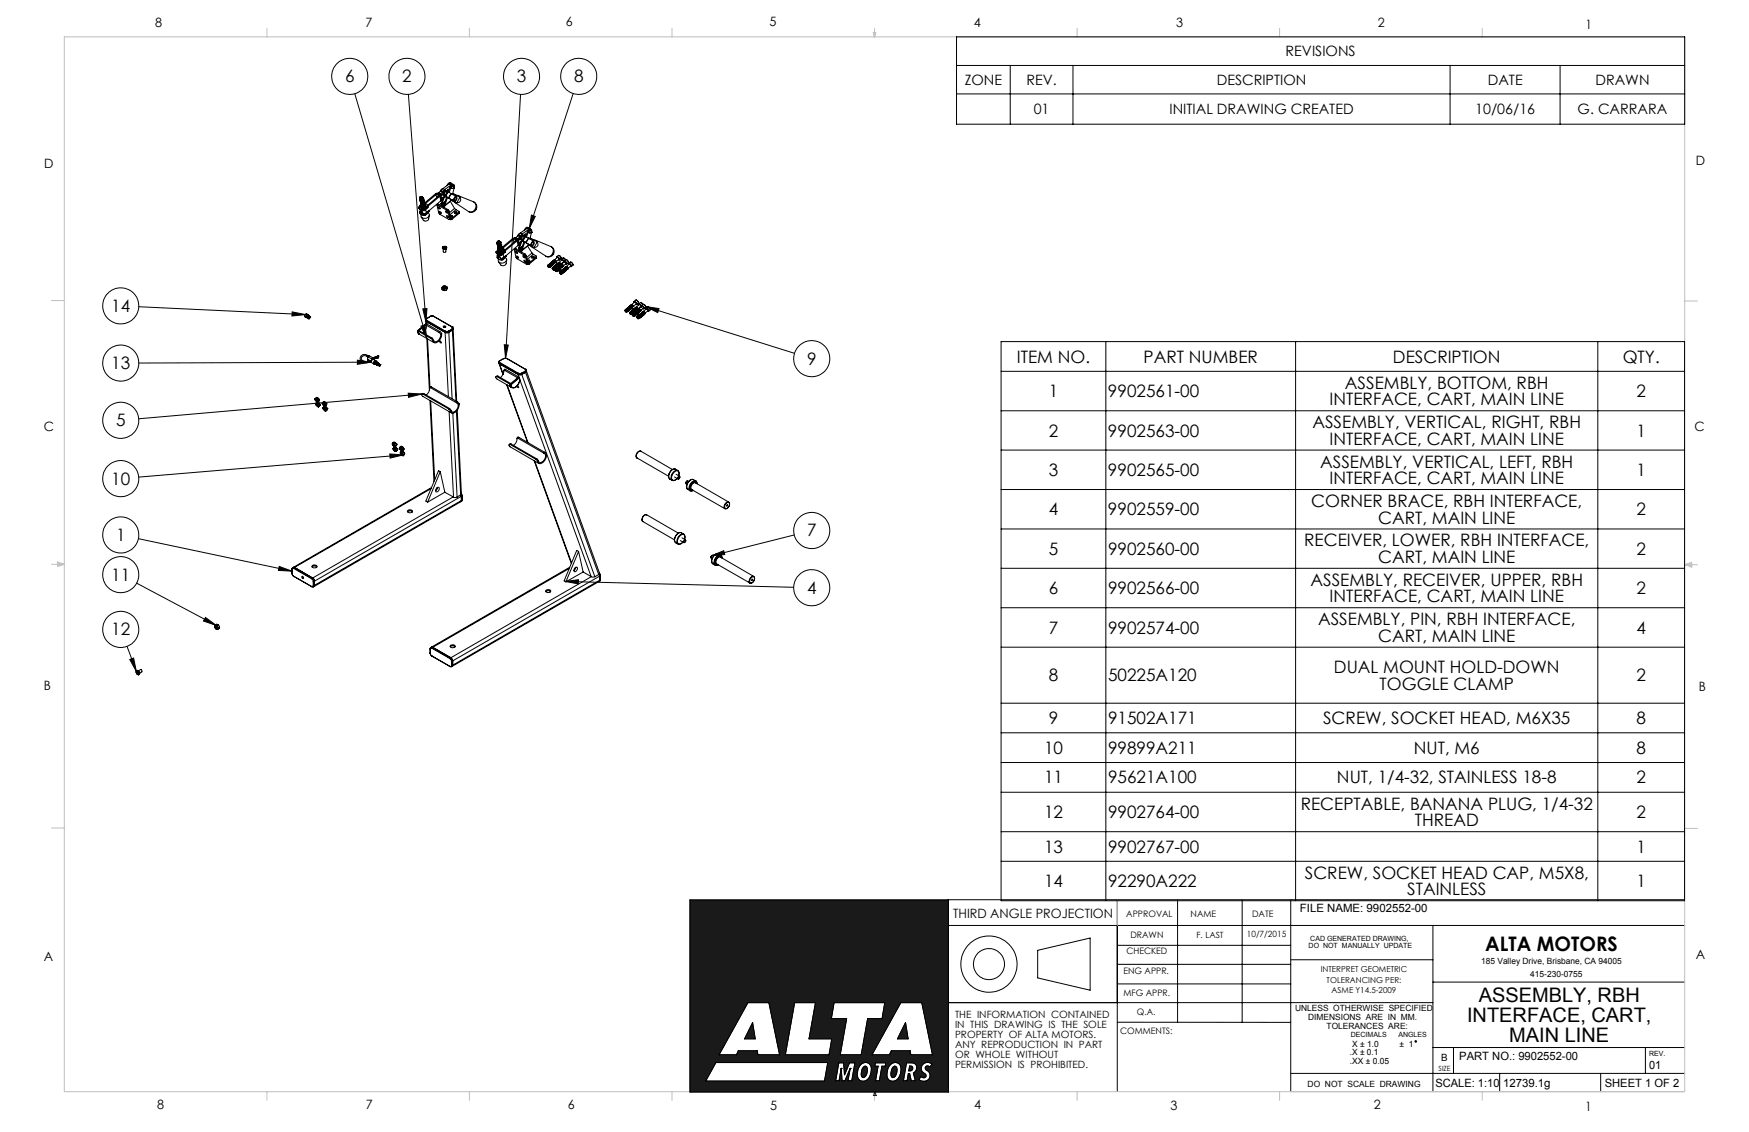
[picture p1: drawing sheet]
<svg xmlns="http://www.w3.org/2000/svg" width="432mm" height="279mm" viewBox="0 0 432 279" stroke-linecap="round" stroke-linejoin="round" font-family="sans-serif">
<defs><g id="words">
<g font-size="4.9">
<text x="366.6" y="234.7">ALTA MOTORS</text>
<text x="365.1" y="247.3">ASSEMBLY, RBH</text>
<text x="362.2" y="252.2">INTERFACE, CART,</text>
<text x="372.6" y="257.2">MAIN LINE</text>
</g>
<g font-size="4.2">
<text x="85.2" y="20.3">6</text>
<text x="99.3" y="20.3">2</text>
<text x="127.6" y="20.3">3</text>
<text x="141.7" y="20.3">8</text>
<text x="27.5" y="77">14</text>
<text x="251.1" y="89.5">ITEM NO.</text>
<text x="282.3" y="89.5">PART NUMBER</text>
<text x="343.9" y="89.5">DESCRIPTION</text>
<text x="400.6" y="89.5">QTY.</text>
<text x="27.5" y="91.1">13</text>
<text x="199.3" y="90">9</text>
<text x="332.1" y="96">ASSEMBLY, BOTTOM, RBH</text>
<text x="258.9" y="98">1</text>
<text x="273.5" y="98">9902561-00</text>
<text x="328.3" y="100.1">INTERFACE, CART, MAIN LINE</text>
<text x="404" y="98">2</text>
<text x="28.7" y="105.2">5</text>
<text x="258.9" y="107.7">2</text>
<text x="273.5" y="107.7">9902563-00</text>
<text x="324" y="105.7">ASSEMBLY, VERTICAL, RIGHT, RBH</text>
<text x="404" y="107.7">1</text>
<text x="328.3" y="109.8">INTERFACE, CART, MAIN LINE</text>
<text x="27.5" y="119.6">10</text>
<text x="258.9" y="117.5">3</text>
<text x="273.5" y="117.5">9902565-00</text>
<text x="325.9" y="115.4">ASSEMBLY, VERTICAL, LEFT, RBH</text>
<text x="328.3" y="119.5">INTERFACE, CART, MAIN LINE</text>
<text x="404" y="117.5">1</text>
<text x="323.7" y="125.1">CORNER BRACE, RBH INTERFACE,</text>
<text x="258.9" y="127.2">4</text>
<text x="273.5" y="127.2">9902559-00</text>
<text x="340.2" y="129.3">CART, MAIN LINE</text>
<text x="404" y="127.2">2</text>
<text x="28.7" y="133.5">1</text>
<text x="199.3" y="132.4">7</text>
<text x="258.9" y="136.9">5</text>
<text x="273.6" y="136.9">9902560-00</text>
<text x="322" y="134.9">RECEIVER, LOWER, RBH INTERFACE,</text>
<text x="404" y="136.9">2</text>
<text x="27.5" y="143.3">11</text>
<text x="340.2" y="139">CART, MAIN LINE</text>
<text x="199.3" y="146.5">4</text>
<text x="258.9" y="146.6">6</text>
<text x="273.6" y="146.6">9902566-00</text>
<text x="323.6" y="144.6">ASSEMBLY, RECEIVER, UPPER, RBH</text>
<text x="328.3" y="148.7">INTERFACE, CART, MAIN LINE</text>
<text x="404" y="146.6">2</text>
<text x="325.4" y="154.3">ASSEMBLY, PIN, RBH INTERFACE,</text>
<text x="27.5" y="156.8">12</text>
<text x="258.9" y="156.4">7</text>
<text x="273.6" y="156.4">9902574-00</text>
<text x="340.2" y="158.4">CART, MAIN LINE</text>
<text x="404" y="156.4">4</text>
<text x="329.3" y="166.1">DUAL MOUNT HOLD-DOWN</text>
<text x="258.9" y="168.1">8</text>
<text x="273.6" y="168.1">50225A120</text>
<text x="340.6" y="170.2">TOGGLE CLAMP</text>
<text x="404" y="168.1">2</text>
<text x="258.9" y="178.7">9</text>
<text x="273.6" y="178.7">91502A171</text>
<text x="326.7" y="178.7">SCREW, SOCKET HEAD, M6X35</text>
<text x="404" y="178.7">8</text>
<text x="257.8" y="186.1">10</text>
<text x="273.6" y="186.1">99899A211</text>
<text x="349.1" y="186.1">NUT, M6</text>
<text x="404.1" y="186.1">8</text>
<text x="257.8" y="193.4">11</text>
<text x="273.6" y="193.4">95621A100</text>
<text x="330.1" y="193.4">NUT, 1/4-32, STAINLESS 18-8</text>
<text x="404.1" y="193.4">2</text>
<text x="257.8" y="201.9">12</text>
<text x="273.6" y="201.9">9902764-00</text>
<text x="321.1" y="199.9">RECEPTABLE, BANANA PLUG, 1/4-32</text>
<text x="349.3" y="204">THREAD</text>
<text x="404.1" y="201.9">2</text>
<text x="257.8" y="210.4">13</text>
<text x="273.6" y="210.4">9902767-00</text>
<text x="404.1" y="210.4">1</text>
<text x="257.8" y="219">14</text>
<text x="273.6" y="219">92290A222</text>
<text x="322.1" y="216.9">SCREW, SOCKET HEAD CAP, M5X8,</text>
<text x="347.4" y="221">STAINLESS</text>
<text x="404.1" y="219">1</text>
</g>
<g font-size="3.5">
<text x="317.4" y="13.9">REVISIONS</text>
<text x="238.2" y="21">ZONE</text>
<text x="253.4" y="21">REV.</text>
<text x="300.4" y="21">DESCRIPTION</text>
<text x="367.3" y="21">DATE</text>
<text x="393.9" y="21">DRAWN</text>
<text x="255.2" y="28.2">01</text>
<text x="288.7" y="28.2">INITIAL DRAWING CREATED</text>
<text x="364.2" y="28.2">10/06/16</text>
<text x="389.5" y="28.2">G. CARRARA</text>
</g>
<g font-size="3.2">
<text x="38.3" y="6.7">8</text>
<text x="90.2" y="6.7">7</text>
<text x="139.7" y="6.5">6</text>
<text x="190" y="6.5">5</text>
<text x="240.4" y="6.5">4</text>
<text x="290.4" y="6.7">3</text>
<text x="340.2" y="6.6">2</text>
<text x="391.4" y="7.2">1</text>
<text x="10.9" y="41.6">D</text>
<text x="418.7" y="40.7">D</text>
<text x="10.8" y="106.3">C</text>
<text x="418.4" y="106.4">C</text>
<text x="10.8" y="170.2">B</text>
<text x="419.4" y="170.6">B</text>
<text x="235.3" y="226.5">THIRD ANGLE PROJECTION</text>
<text x="10.8" y="237.2">A</text>
<text x="418.6" y="236.8">A</text>
<text x="38.8" y="273.8">8</text>
<text x="90.4" y="273.8">7</text>
<text x="140.2" y="273.8">6</text>
<text x="190.1" y="273.9">5</text>
<text x="240.5" y="273.8">4</text>
<text x="289" y="273.9">3</text>
<text x="339.1" y="273.8">2</text>
<text x="391.4" y="274.1">1</text>
</g>
<g font-size="2.8">
<text x="320.9" y="225">FILE NAME: 9902552-00</text>
<text x="360.3" y="261.7">PART NO.: 9902552-00</text>
<text x="407.2" y="263.8">01</text>
<text x="354.4" y="268.2">SCALE: 1:10</text>
<text x="371.1" y="268.2">12739.1g</text>
<text x="396.2" y="268.2">SHEET 1 OF 2</text>
</g>
<g font-size="2.5">
<text x="235.8" y="251.3">THE INFORMATION CONTAINED</text>
<text x="235.8" y="253.8">IN THIS DRAWING IS THE SOLE</text>
<text x="235.8" y="256.2">PROPERTY OF ALTA MOTORS.</text>
<text x="235.8" y="258.7">ANY REPRODUCTION IN PART</text>
<text x="235.8" y="261.2">OR WHOLE WITHOUT</text>
<text x="235.8" y="263.6">PERMISSION IS PROHIBITED.</text>
<text x="355.8" y="261.8">B</text>
</g>
<g font-size="2.2">
<text x="278.1" y="226.4">APPROVAL</text>
<text x="294" y="226.3">NAME</text>
<text x="309.1" y="226.4">DATE</text>
<text x="279.1" y="231.4">DRAWN</text>
<text x="278.1" y="235.5">CHECKED</text>
<text x="277.4" y="245.8">MFG APPR.</text>
<text x="277.4" y="240.3">ENG APPR.</text>
<text x="280.7" y="250.5">Q.A.</text>
<text x="276.6" y="255.1">COMMENTS:</text>
</g>
<g font-size="2.1">
<text x="295.4" y="231.4">F. LAST</text>
<text x="307.8" y="231.3">10/7/2015</text>
<text x="365.7" y="237.8">185 Valley Drive, Brisbane, CA 94005</text>
<text x="377.8" y="241.2">415-230-0755</text>
<text x="319.7" y="249.6">UNLESS OTHERWISE SPECIFIED</text>
<text x="323" y="251.9">DIMENSIONS ARE IN MM.</text>
<text x="327.5" y="254">TOLERANCES ARE:</text>
<text x="333.3" y="260.4">.X ± 0.1</text>
<text x="333.3" y="262.5">.XX ± 0.05</text>
<text x="333.8" y="258.3">X ± 1.0</text>
<text x="345.5" y="258.3">± 1</text>
<text x="322.8" y="268.2">DO NOT SCALE DRAWING</text>
</g>
<g font-size="2">
<text x="326.1" y="240">INTERPRET GEOMETRIC</text>
<text x="327.5" y="242.5">TOLERANCING PER:</text>
<text x="328.8" y="245">ASME Y14.5-2009</text>
</g>
<g font-size="1.8">
<text x="323.5" y="232.2">CAD GENERATED DRAWING,</text>
<text x="323.1" y="234">DO NOT MANUALLY UPDATE</text>
<text x="333.5" y="256">DECIMALS</text>
<text x="345.2" y="256">ANGLES</text>
<text x="407.1" y="260.6">REV.</text>
<text x="355.2" y="264.3">SIZE</text>
</g>
</g></defs>
<g fill="none" stroke="#000" stroke-width=".25">
<path d="M170.4 222.1h63.7v47.4h-63.7zM234 228.4h181.9M256.2 234.6l12.9-3.1v12.9l-12.9-3zM275.8 238h42.9M275.8 233.3h42.9M275.8 222.1v47.3M290.7 222.1v30.2M306.7 222.1v30.2M318.7 222.1v47.4M318.7 236.9h35.1M353.8 228.4v41.1M415.9 222.1h-181.9v47.4"/>
<path d="M184.6 247.5h5.2l2.7 12.8h-5.4l-.2-.9h-4.6l-.5 .9h-4.3zM185.8 252.4l.6 4h-2.6zM196.2 247.5h5.1l-1.6 8.9h5.7l-.7 3.9h-10.8zM205.9 247.5h12.5l-.6 3.9h-3.6l-1.6 8.9h-5.2l1.6-8.9h-3.8zM222.4 247.5h5.2l2.6 12.8h-5.3l-.2-.9h-4.6l-.5 .9h-4.3zM223.6 252.4l.6 4h-2.6zM234 247.5h119.8M275.8 252.3h42.9M275.8 242.9h42.9M353.8 258.6h62.1M353.8 242.4h62.1M358.8 258.6v6.3"/>
<path d="M406.2 258.6v6.3M176.7 262.3h27.7l-.8 4.5h-29.4zM207.7 263.7h.1M207.7 263.7l-.5 3.1h-.9l.8-4.5h1.2l.2 3 1.2-3h1.4l-.8 4.5h-1l.6-3.1M207.7 263.7l.2 3.1h.7l1.3-3.1M209.9 263.7h.1M212.5 262.7a1.5 1.5 0 0 1 1.8-.3 1.5 1.5 0 0 1 .8 1.7 2.51 2.51 0 0 1-2.1 2.8 1.51 1.51 0 0 1-1.4-1.8 3.6 3.6 0 0 1 .9-2.4zM213.2 263.3l.4-.2a.84 .84 0 0 1 .5 1.2 1.31 1.31 0 0 1-1.2 1.6 2.06 2.06 0 0 1 .3-2.6zM216.1 262.3h2.6l-.2 .9h-.8l-.6 3.6h-1l.7-3.6h-.8zM219.9 262.7a1.5 1.5 0 0 1 1.8-.3 1.5 1.5 0 0 1 .8 1.7 2.58 2.58 0 0 1-2.2 2.8 1.46 1.46 0 0 1-1.3-1.8 3.2 3.2 0 0 1 .9-2.4zM220.5 263.3l.4-.2a.84 .84 0 0 1 .5 1.2 1.26 1.26 0 0 1-1.2 1.6 2.06 2.06 0 0 1 .3-2.6zM223.8 262.3a2.71 2.71 0 0 1 2.2 .3l.3 .6a1.37 1.37 0 0 1-.8 1.6l.5 2h-1l-.4-1.8h-.3l-.4 1.8h-.9z"/>
<path d="M224.6 263.1h.3a.64 .64 0 0 1 .4 .9 .64 .64 0 0 1-.9 .3zM228 262.5l1-.3 1.1 .5-.5 .6-.5-.2h-.4l-.2 .3a.88 .88 0 0 0 .7 1 1.54 1.54 0 0 1-.2 2.2 1.54 1.54 0 0 1-2.2-.2l.6-.7a.63 .63 0 0 0 .8 .3 .63 .63 0 0 0 .3-.9 1.48 1.48 0 0 1-1.1-1.1 1.48 1.48 0 0 1 .6-1.5zM318.7 264.9h97.2M370.2 264.9v4.6M395.2 264.9v4.6"/>
<circle cx="244.1" cy="238" r="3.8"/>
<circle cx="244.2" cy="238" r="6.9"/>
</g>
<path d="M234.1 222.1v47.4" fill="none" stroke="#191924" stroke-width=".25"/>
<g fill="none" stroke="#c0c0c0" stroke-width=".25">
<path d="M15.9 9.1h400v260.4h-400zM65.9 6.9v2.2M115.9 6.9v2.2M165.9 6.9v2.2M215.6 8h.6l-.3 1.1zM215.7 8l.2 1.1M215.9 6.9v2.2M216 8l-.1 1.1M265.9 6.9v2.2M315.9 6.9v2.2M365.9 6.9v2.2M12.7 74.2h3.2"/>
<path d="M415.9 74.3h3.2M12.7 139.3h3.2M14.2 139.1l1.7 .2M14.2 138.7l1.7 .6-1.7 .5zM15.9 139.3l-1.7 .3M415.9 139.4h3.2M415.9 139.4l1.8-.6v1.2zM415.9 139.4l1.8 .3M417.7 139.2l-1.8 .2M12.7 204.4h3.2M415.9 204.5h3.2M275.8 222.1v6.3"/>
<path d="M65.9 269.5v2.1M115.9 269.5v2.1M165.9 269.5v2.1M215.9 269.5v2.1M215.9 269.5l.3 .8h-.6zM265.9 269.5v2.1M315.9 269.5v2.1M365.9 269.5v2.1"/>
</g>
<path d="M216 269.5l.3 .9h-.6z" fill="none" stroke="#00f" stroke-width=".25"/>
<path d="M224.6 263.1l-.2 1.2h.5l.5-.4v-.5l-.3-.2zM185.8 252.4l-2 4h2.6zM213.3 263.3l-.4 .5-.3 1.2 .1 .7 .3 .3 .7-.4 .4-1.3-.1-1-.3-.2zM223.6 252.4l-2 4h2.6zM219.9 262.7l.8-.4h.8l.6 .3 .3 .9v1l-.3 1.2-.6 .8-.8 .4-1.1-.2-.6-.9 .1-1.8zM212.4 262.8l.7-.5 .8-.1 .7 .3 .5 .7v1.2l-.4 1.4-.6 .8-.7 .3-1.1-.2-.5-.5-.1-.5 .1-1.6zM222.4 247.5h5.2l2.6 12.9h-5.3l-.2-1h-4.6l-.5 1h-4.3zM227.8 262.8a1.63 1.63 0 0 1 2.3-.1l-.5 .6-.4-.2-.7 .2-.1 .5 .6 .5a1.51 1.51 0 0 1 .3 2.1 1.51 1.51 0 0 1-2.2 .3l-.3-.3 .6-.7 .1 .2a.65 .65 0 0 0 1.1-.3 .65 .65 0 0 0-.6-.8 1.34 1.34 0 0 1-.2-2zM223.8 262.3l1.7 .1 .4 .1a1.37 1.37 0 0 1-.4 2.3l.5 2h-1l-.4-1.8h-.3l-.4 1.8h-.9zM216.1 262.3h2.6l-.2 .9h-.8l-.6 3.6h-1l.7-3.6h-.8zM207.1 262.3h1.2l.2 3 1.2-3h1.4l-.8 4.5h-1l.6-3.1-1.3 3.1h-.7l-.2-3.1-.5 3.1h-.9zM196.2 247.5h5.1l-1.6 8.9h5.7l-.7 4h-10.8zM176.7 262.3h27.7l-.8 4.5h-29.4zM184.6 247.5h5.2l2.7 12.9h-5.4l-.2-1h-4.6l-.5 1h-4.3zM205.9 247.5h12.5l-.6 3.9h-3.6l-1.6 9h-5.2l1.6-9h-3.8zM170.4 222.1v47.4h63.7v-47.4zM220.6 263.3l-.5 .7-.1 .8v.8l.3 .4 .5-.1 .3-.4 .4-1.4-.3-.9-.3-.1z" fill-rule="evenodd" fill="#191924"/>
<g fill="none" stroke="#000" stroke-width=".25">
<path d="M236.1 9.1h179.8v21.6h-179.8zM236.1 16.2h179.8M249.4 16.2v14.5M264.9 16.2v14.5M358 16.2v14.5M385.2 16.2v14.5M87.6 23.1l17.8 60.4M100.8 23.3l4.4 56.2M128.5 23.3l-3.7 65.1M141.5 23.1l-10.8 33.3M236.1 23.2h179.8M103.4 51.2a.92 .92 0 0 0 1 .6"/>
<path d="M103.4 51.2a.8 .8 0 0 0 1.1 .7l.2 .1M103.6 48.9h.1M103.6 49h.1M103.6 52.4v-.3l.3-.2 .2 .7M103.6 52.4a.83 .83 0 0 0 1.3 .4M103.6 49a.39 .39 0 0 0 .5 .2 .39 .39 0 0 0 .3-.4 .42 .42 0 0 1-.3 .4 .42 .42 0 0 1-.5-.2M103.6 49.1h.1M103.7 52.5a.81 .81 0 0 0 1.3 .5M103.7 49.3h.1M103.7 50.7l.2 .5M103.7 50.7l.1 .2M103.7 49.4h.1"/>
<path d="M103.7 50.8l-.3 .4M103.7 48.6l.1-.1zM103.8 49.6h.1M103.8 49.5h.1M103.8 49.5a.39 .39 0 0 0 .4 .2 .39 .39 0 0 0 .3-.5 .4 .4 0 0 1-.3 .5 .4 .4 0 0 1-.4-.2M103.8 50.9l-.4 .3M103.8 50.9l.4 .3M103.8 50.9l.1 .3M103.8 48.5h.1M103.8 49.9h.1M103.8 49.8h.1M103.9 50h.1"/>
<path d="M103.9 50.1h.1M103.9 50.2h.1M103.9 51.2l.1 .2 .7 .1M103.9 51.2h.3M103.9 50.3h.1M103.9 50.4h.1M104 50.5h.1M104 50.5a.39 .39 0 0 0 .4 .2 .39 .39 0 0 0 .3-.4h.3v.2M104 50.4l-.2 .5M104 52.2l-.4 .2M104 51.9l.1 .7M104 50.4l-.3 .3"/>
<path d="M104 48.5h.1M104 50.7h.1M104 50.6h.1M104 48.5a.29 .29 0 0 1 .2 .4 .29 .29 0 0 1-.4 .1l-.2-.2 .2-.3M104 50.4h.1M104 48.5h.3M104 50.8a.39 .39 0 0 0 .5 .2 .39 .39 0 0 0 .3-.4 .39 .39 0 0 1-.3 .4 .39 .39 0 0 1-.5-.2zM104.2 51.9l.2 .8h.6M104.2 51.2h.4M104.3 48.5a.37 .37 0 0 1-.2 .6 .37 .37 0 0 1-.5-.3M104.4 48.7a.4 .4 0 0 1-.3 .4 .4 .4 0 0 1-.5-.2M104.4 52.5l-.3 .1"/>
<path d="M104.4 48.9a.39 .39 0 0 1-.3 .4 .39 .39 0 0 1-.5-.2M104.4 48.7h.1M104.4 51.8l.3 .1M104.4 49a.39 .39 0 0 1-.3 .4 .39 .39 0 0 1-.4-.2M104.4 48.9a.45 .45 0 0 1-.3 .4 .45 .45 0 0 1-.5-.2M104.4 49a.41 .41 0 0 1-.3 .4 .41 .41 0 0 1-.4-.2M104.4 48.9h.1M104.4 49h.1M104.5 49.1h.1M104.5 49.2a.4 .4 0 0 1-.3 .4 .4 .4 0 0 1-.5-.2M104.5 49.1a.41 .41 0 0 1-.3 .4 .41 .41 0 0 1-.5-.2M104.5 49.1a.4 .4 0 0 1-.3 .4 .4 .4 0 0 1-.5-.2"/>
<path d="M104.5 49.2h.1M104.5 49.4a.39 .39 0 0 1-.3 .4 .39 .39 0 0 1-.4-.2M104.5 49.2a.43 .43 0 0 1-.3 .4 .43 .43 0 0 1-.5-.2M104.5 49.5a.39 .39 0 0 1-.3 .4 .39 .39 0 0 1-.4-.2M104.5 49.4a.42 .42 0 0 1-.3 .4 .42 .42 0 0 1-.4-.2M104.5 49.5a.42 .42 0 0 1-.3 .4 .42 .42 0 0 1-.4-.2M104.5 49.4h.1M104.6 49.5h.1M104.6 49.6h.1M104.6 49.7a.39 .39 0 0 1-.3 .4 .39 .39 0 0 1-.5-.2M104.6 49.6a.41 .41 0 0 1-.3 .4 .41 .41 0 0 1-.5-.2M104.6 49.7h.1"/>
<path d="M104.6 49.8a.38 .38 0 0 1-.3 .4 .38 .38 0 0 1-.4-.2M104.6 49.7a.43 .43 0 0 1-.3 .4 .43 .43 0 0 1-.5-.2M104.6 49.8a.4 .4 0 0 1-.3 .4 .4 .4 0 0 1-.4-.2M104.6 49.8h.1M104.6 50a.39 .39 0 0 1-.2 .4 .39 .39 0 0 1-.5-.2M104.6 49.9v-.1a.41 .41 0 0 1-.3 .5 .41 .41 0 0 1-.4-.2M104.6 49.9a.4 .4 0 0 1-.3 .4 .4 .4 0 0 1-.4-.2M104.6 51.2l.1 .3M104.7 50.1h.1M104.7 50.2a.88 .88 0 0 1 .9 .6M104.7 50.2a.39 .39 0 0 1-.3 .4 .39 .39 0 0 1-.5-.2M104.7 50.1a.39 .39 0 0 1-.3 .4 .39 .39 0 0 1-.5-.2"/>
<path d="M104.7 50a.45 .45 0 0 1-.4 .4 .45 .45 0 0 1-.4-.2M104.7 50.1a.41 .41 0 0 1-.3 .4 .41 .41 0 0 1-.5-.2M104.7 50h.1M104.7 50.2h.1M104.7 50.2a.4 .4 0 0 1-.3 .4 .4 .4 0 0 1-.4-.2M104.7 50.3a.4 .4 0 0 1-.3 .4 .4 .4 0 0 1-.4-.2M104.7 50.9h-.1M104.7 51.9v.1M104.7 50.3h.1M104.7 50.4h.1M104.7 50.4a.39 .39 0 0 1-.2 .5 .39 .39 0 0 1-.5-.2M104.7 50.4a.38 .38 0 0 1-.3 .4 .38 .38 0 0 1-.4-.2"/>
<path d="M104.7 50.4a.4 .4 0 0 1-.3 .4 .4 .4 0 0 1-.4-.2M104.7 50.3l.3 .2M104.8 50.5a.45 .45 0 0 1-.3 .4 .45 .45 0 0 1-.5-.2M104.8 50.6a.43 .43 0 0 1-.3 .4 .43 .43 0 0 1-.5-.1M104.8 50.5h.1M104.8 50.6h.1M104.9 51l-.7 .2M104.9 51l-.3 .2M104.9 52.8l.1 .2M105 50.5l-.1 .5M105 53v.1M105 50.5l.1 .3"/>
<path d="M105.1 51.7l.2 .8M105.1 50.8l-.2 .2M105.1 50.8l.1 .2-.5 .5M105.5 52.5l-.5 .6M105.6 52.5a.78 .78 0 0 1 .3 1 .78 .78 0 0 1-1 .4 .71 .71 0 0 1-.7-.2 .71 .71 0 0 1-.2-.7M105.6 50.8v.1M105.6 50.8v.4M105.6 50.9v.4M105.6 50.8l-1.2 1M105.6 51.2l-.9 .7M105.6 51.2v.1M105.6 51.3l-.9 .7"/>
<path d="M105.8 52.2v-.2l-1.1 .9M105.8 52v.1M105.8 52.2h.1M105.8 52.1h.1M105.8 52.2l-.8 .8M105.9 52.2l-1 .9h.1M105.9 52.1v.1M106 53.1l-.2 .9a.84 .84 0 0 1-1.3 .4l-.5-.8M107.6 48l-2.6 2.3M107.6 48l.2 .8M108.1 47.9l.4-.1-.1 .3M108.1 47.9l-.5 .1"/>
<path d="M108.1 47.9l.1 .6M108.1 50.6l-.2 .1 .5 2.1 2.4 1.4 .2-.1M108.1 50.6l2.2 1.3M108.2 51.1l.2-.1 .3 .5h-.3zM108.3 50.4l-.3 .2M108.3 48l.1 .2M108.3 50.4l-.2 .2M108.3 50.4l.9 .5M108.4 48.1l-.1 .3-2.7 2.3M108.4 48.1v.1M108.4 52.2l.4 .2 .1 .3-.4-.2zM108.6 48.4l-3 2.5"/>
<path d="M108.6 48.4l.2 1.2M108.7 48.1l-.1 .3M108.7 48.2l.2 1.1-.1 .3M108.8 47.8l-.1 .3M108.8 47.8l.2 1.2M108.8 47.2l-.5 .4-.7 .2-2.9 2.4M108.8 49.6l-3.9 3.2M108.8 47.2l.5 .2M108.9 50.3l.3 .6M108.9 50.3l.2 .1M108.9 47l-.1 .2M108.9 47l.5 .3"/>
<path d="M109 49l-.1 .1M109.1 48l-.1 .1M109.1 50.4v.1M109.1 50.5l.2 .2M109.2 50.9l.4 .3M109.3 47.4l-.5 .4M109.3 46.6l-.4 .2-.2 .5M109.3 50.7l.1 .1M109.4 50.8h.1M109.4 47.3l-.1 .1M109.4 46.5l-.5 .5M109.4 46.5l.4 .3"/>
<path d="M109.4 48.7l-.5 1.6M109.4 48.1l1.1 .6M109.4 48.1l.2 .1M109.5 50.7h.1M109.5 50.7l.3 .1M109.5 50.7l-.1 .1M109.6 50.7h-.1M109.6 50.9h.1M109.6 50.6l-.2 .2M109.6 50.9v.3M109.6 51.2l1 .5M109.6 48.2l.4 .2"/>
<path d="M109.6 50.5l-.3 .2M109.7 48.6l-.6 1.8M109.8 50.8h.1M109.8 50.8l-.2 .1M109.8 46.8l-.4 .5M109.9 49.8l-.8 .7M109.9 47.4a.23 .23 0 0 1 .3 0 .23 .23 0 0 1 0 .3 .27 .27 0 0 1-.4 .3 .27 .27 0 0 1 0-.5zM109.9 49.7l-.8 .7M110 48.4h.1M110 52.1h.2l.3 .5-.3-.1zM110 48.4l.7 .5M110.1 47l.2 .1"/>
<path d="M110.1 47a.74 .74 0 0 0-.7 1.1M110.2 48.7l-.2-.3-1 .6M110.3 53.2l.4 .3v.2l-.4-.1zM110.3 48.6l-.7 2.1M110.3 51.9l.3 .4M110.3 47.1a.74 .74 0 0 0-.7 1.1M110.3 47.1l.3 .2M110.4 45.7v.1M110.4 45.7h.1M110.5 48.7l1.1 .7M110.5 48.7l-.7 2.1M110.6 51.7l.2 .4"/>
<path d="M110.6 46.7l-.1 .2M110.6 51.7l-.3 .2M110.6 47.3h.1M110.6 52.3l.4 1.8M110.6 47.3l-.6 1.1M110.7 47.3l-.7 1.1M110.7 47.3l.6 .5M110.7 48.9h.1M110.8 48.9l1 .6M110.8 52.1l-.2 .2M110.8 52.1l.4 1.8M111 54.2h.1"/>
<path d="M111 45.3l-1.6 1.2M111 45.3l.4 .3M111.1 53.3a.32 .32 0 0 1 .4-.2 .32 .32 0 0 1 .2 .5 .32 .32 0 0 1-.5 0M111.1 46.1l-.4 1.2M111.1 46.1l.2 .1M111.1 54.1v.1M111.2 49.7l1 1.7M111.2 53.9v.1M111.2 54l-.2 .2M111.2 53.9l-.2 .2M111.3 49.5l-1.5 1.3M111.3 46.2a.47 .47 0 0 1 .3-.5 .47 .47 0 0 1 .6 .2l-.1 .4"/>
<path d="M111.3 47.8h.1M111.3 46.2l-.4 1.3M111.3 47.8l-.6 1.1M111.4 45.2a.59 .59 0 0 0-1 .5M111.4 45.3h-.4M111.4 49.3l.6 .4M111.4 45.3l.4 .2M111.4 49.3l-.1 .2M111.4 47.8l-.6 1.1M111.4 47.8l1.1 .6M111.4 45.6l-1.6 1.2M111.5 45.3l-.3-.1-.4 .3"/>
<path d="M111.5 49.4h.1M111.5 53.9l-.3 .1M111.5 53.9v.3M111.5 54.2h-.4M111.5 49.4l.5 .3M111.6 49.4h.1M111.7 53.4l-.5 .1M111.8 49.5h.1M112 46.3h.1M112 49.7l.3 .3 .5 .1M112.1 45.6a.59 .59 0 0 0-.7-.1 .59 .59 0 0 0-.3 .6M112.1 46.3h.1"/>
<path d="M112.1 49.7l.5 .3M112.1 46.3l-.4 1.7M112.2 52.4a.31 .31 0 0 1 .4-.2 .31 .31 0 0 1 .2 .4 .3 .3 0 0 1-.4 .1 .3 .3 0 0 1-.2-.3zM112.2 51.4l.4 .4M112.2 49a.24 .24 0 0 1 .4-.2 .24 .24 0 0 1 0 .4l-.1 .2a.23 .23 0 0 1-.4 0 .23 .23 0 0 1 0-.3zM112.2 51.4l-1.3 1.1M112.5 48.4l-.7 1.1M112.5 48.5a.65 .65 0 0 1 .2 .7 .65 .65 0 0 1-.7 .5M112.6 51.8l.7 .4-.1 .3M112.6 51.8l-1.5 1.2M112.7 48.2l.4 .1 .4 .4M112.8 52.5h-.3l-.3 .1"/>
<path d="M112.9 48.3l-1.1-.6 1.6 .9M113.1 48.3l3.8 1.5a1.36 1.36 0 0 1 .4 1.7 1.36 1.36 0 0 1-1.6 .7l-3.4-2.2M113.2 52.5l-1.7 1.4M113.2 52.5l.1 .2M113.3 52.7l-1.8 1.5M113.3 52.2v.5M113.5 48.7a.81 .81 0 0 1 .1 .9 .81 .81 0 0 1-.8 .5M113.5 48.7l-.7 1.4M117 49.8a1.35 1.35 0 0 1 .6 1.9 1.35 1.35 0 0 1-1.9 .5M122.7 59.9v.1M122.9 59.5h.1M122.9 59.5v.1"/>
<path d="M123.1 59.5h.1M123.1 59.5l.3 .1M123.1 59.5a.29 .29 0 0 1 .2 .4 .29 .29 0 0 1-.4 .2 .29 .29 0 0 1-.2-.4l.2-.1M123.4 59.6a.37 .37 0 0 1-.2 .5 .37 .37 0 0 1-.5-.2M123.5 59.7h.1M123.5 59.8h.1M123.5 59.8a.39 .39 0 0 1-.3 .4 .39 .39 0 0 1-.5-.2M123.5 59.7a.44 .44 0 0 1-.3 .4 .44 .44 0 0 1-.5-.1M123.5 59.8a.4 .4 0 0 1-.3 .4 .4 .4 0 0 1-.5-.2M123.5 59.9h.1M123.5 59.9a.41 .41 0 0 1-.3 .4 .41 .41 0 0 1-.4-.1 .39 .39 0 0 0 .4 .2 .39 .39 0 0 0 .3-.4M123.5 59.9a.42 .42 0 0 1-.3 .4 .42 .42 0 0 1-.5-.2"/>
<path d="M126.8 59.1l-2.7 2.2M126.8 59.1l.1 .7M127.1 58.9l.5-.1-.2 .5-2.8 2.4M127.1 58.9l-.3 .2M127.1 58.9l.2 .6M127.5 59.1v.1M127.7 59.4l-3 2.5M127.7 59.4l.2 1.2M127.8 59.2l.3 1.1-.2 .3M127.9 58.8l-.2 .6M127.9 58.8l.2 1.2M127.9 58.2l-.5 .5-.8 .1-2.8 2.4"/>
<path d="M127.9 58.2l.5 .2M128 58.1l-.1 .1M128 58.1l.5 .2M128.1 60l-.1 .2M128.2 59l-.1 .1M128.4 57.6l-.5 .3-.2 .4M128.4 58.4l-.5 .4M128.4 57.5l-.4 .6M128.4 57.5l.5 .3M128.5 58.3l-.1 .1M128.5 59.7l-.5 1.6M128.5 59.1l1.1 .6"/>
<path d="M128.5 59.1l.3 .1M128.8 59.2l.2 .2M128.8 59.6l-.6 1.8M128.9 57.8l-.4 .5M128.9 58.5l.3-.2a.35 .35 0 0 1 .1 .5 .35 .35 0 0 1-.5 .1zM129 59.4l.1 .1M129 59.4l.3 .3M129.1 59.4l-1 .6M129.1 59.5l.7 .4M129.4 59.6l-.7 2.1M129.4 58.1a.71 .71 0 0 0-.6 1.1M129.4 58.1a.69 .69 0 0 0-.8 .2 .69 .69 0 0 0-.1 .8"/>
<path d="M129.4 58.1l.3 .2M129.5 56.7v.1M129.5 56.7l.1 .1M129.6 59.7l1.1 .7M129.6 59.7l-.7 2.1M129.6 57.8v.1M129.7 58.3l.1 .1M129.7 58.3l-.7 1.1M129.8 58.4l-.7 1.1M129.8 58.4l.7 .4M129.8 59.9h.1M129.9 59.9l1 .6"/>
<path d="M130.1 56.3l.4 .3-1.6 1.2M130.1 56.3l-1.7 1.2M130.2 57.1l-.4 1.3M130.2 57.1l.2 .2M130.4 57.3a.49 .49 0 0 1 .3-.6 .49 .49 0 0 1 .6 .1l-.1 .6M130.4 57.3l-.4 1.2M130.5 58.8h.1M130.5 58.8l-.7 1.1M130.5 56.3a.62 .62 0 0 0-1 .4M130.5 56.3h-.4M130.5 56.3l.3 .2M130.5 58.8l-.6 1.1"/>
<path d="M130.5 58.8l1.1 .6M130.6 56.3l-.3-.1-.4 .3M130.8 58.8l1.7 .8M130.9 58.7l1.1 .6M131.1 57.4h.1M131.2 56.7a.59 .59 0 0 0-1 .4M131.2 53.1l1 .3-1.5 3zM131.2 57.4h.1M131.2 57.4l-.4 1.6M131.4 59.9a.23 .23 0 0 1 .3 0 .23 .23 0 0 1 0 .3l-.1 .2a.23 .23 0 0 1-.4 0 .23 .23 0 0 1 0-.3zM131.6 59.4l-.7 1.2M131.6 59.5a.68 .68 0 0 1 .2 .8 .68 .68 0 0 1-.7 .4"/>
<path d="M131.6 59.4l-.7 1.1M131.9 59.3a.6 .6 0 0 1 .7 .5M132.2 59.3l3.8 1.6a1.34 1.34 0 0 1 .4 1.7 1.34 1.34 0 0 1-1.6 .6l-3.5-2.2M132.6 59.8a.78 .78 0 0 1 .1 .9 .78 .78 0 0 1-.8 .4M132.6 59.8l-.7 1.3M34.3 75.7l41.1 1.9M72.1 77l3.3 .6-3.3 .4zM75.2 78.1l.4 .3M75.5 78.3l.2 .1M75.6 78.3l.2 .1M75.6 77.5l-.4 .6M75.6 77.5h.1"/>
<path d="M75.7 78.3h.1M75.8 78.1h.1M75.8 78.4h.1M75.8 77.9l-.1 .4M75.8 77.9h.2M75.9 78.2h.1M75.9 78l-.1 .1M75.9 77.9v.1M75.9 77.9l-.2 .3M75.9 78.5h.1M76 78l-.2 .1M76 78l-.1 .1"/>
<path d="M76 78h.1M76 78.5h.1M76 78l-.1 .2M76 78h.1l-.2 .4zM76 78l-.2 .2M76 78.2l-.1 .1M76 77.9h.1M76 77.9l-.2 .1v.3M76 77.9l-.2 .4M76.1 78.3h.1M76.1 78.1h.1M76.1 78.5h.1"/>
<path d="M76.1 78.1l-.1 .2M76.1 78l-.2 .2M76.1 77.7l-.5-.2-.4 .6M76.1 78.4h.1M76.1 77.9h.1M76.1 77.9l-.3 .5M76.1 78l-.2 .3M76.1 77.9v-.1a.42 .42 0 0 0-.4 .1 .42 .42 0 0 0-.2 .4M76.1 77.9l-.2-.1-.3 .5M76.1 78.6h.1M76.1 78.1l-.1 .1M76.1 78h.1"/>
<path d="M76.2 78.1l-.1 .2M76.2 78.4h-.1M76.2 78h.1M76.2 78.2l-.1 .2M76.2 78l-.2 .1v.4M76.2 78.4l-.1 .1M76.2 78l-.2 .2v.3M76.2 78.2h.1M76.2 78.4h.1M76.2 78.7h.1M76.2 78.4v.1M76.3 78.2l-.1 .2"/>
<path d="M76.3 78.1h.1M76.3 78.1l-.3 .1v.3M76.3 78.2l-.2 .2M76.3 78.6h.1M76.3 78.2h.1M76.3 78.1l-.2 .4M76.3 78.3h.1M76.3 78.3l-.1 .1M76.3 78.2l-.2 .3M76.3 78.6l-.1 .1M76.3 78.6v.1M76.4 78.1h.1"/>
<path d="M76.4 78.1l-.3 .5M76.4 78.2l-.1 .3M76.4 78.3l-.1 .3M76.4 78.2l-.2 .4M76.4 78.2l-.2 .1v.3M76.4 78.4l.1 .1-.2 .1zM76.4 78.2h.1M76.5 78.2h.1M76.5 78.2l-.3 .2 .1 .3M76.5 78.3l-.3 .1v.3M76.6 78.4l-.2-.1-.1 .3M76.6 78.4h-.1"/>
<path d="M104.4 76.2h1l-.2 3.3zM105.1 79.1l.2 .3M105.1 79v.1M105.1 79.1l.1 .8M105.2 79.9l-2.1 1.7M105.2 79.9l.2 .1M105.2 79.9l-2.1 1.8M105.3 78.6l-.1 .2 .1 .4M105.3 78.6h.1M105.3 79.2l4.6 2.6M105.3 79.2v.2M105.3 79.4l4.6 2.6"/>
<path d="M105.3 79.4l.1 .6M105.4 80l-2.1 1.7M105.4 80l3.1 1.8M105.4 80l-.2 .2M105.4 78.6l-.2 .3 .2 .2M105.4 79.1l-.1 .1M105.4 79.1l4.6 2.6M106.2 78.1h.9M106.2 78.1h.1M106.2 78.1l-.9 .5M106.3 78.1h.7M106.3 78.1l-.9 .5"/>
<path d="M107 78.1h.1M107 78.1l4.6 2.6M107.1 78.1l4.6 2.6M109.1 71.1v.3l.5 .3M109.1 71.1l.3 .1M109.2 70.8l.2 .4M109.2 61.2l.4 .2M109.2 61.2l.4 .4M109.2 70.8l-.1 .3M109.4 71.2l.5 .1M109.4 71.2l.2 .1M109.4 61l.2-.1a.31 .31 0 0 1 .4 0 .31 .31 0 0 1 .1 .3l-.1 .1a.34 .34 0 0 1-.4 0 .34 .34 0 0 1-.2-.3z"/>
<path d="M109.4 61.5v.6l.2 .2 .5-.1v-.7M109.4 71l.1-.2a.26 .26 0 0 1 .4-.1 .26 .26 0 0 1 .1 .3l-.4 .1M109.4 71l.2 .1M109.4 71l.4-.2 .2 .1v.2M109.5 71v.1M109.5 71h.5M109.5 71l.4-.2 .1 .2M109.5 71l.4-.1 .1 .1M109.5 70.9l.1 .2M109.5 70.9v.1M109.5 70.9l.5 .1M109.5 71.1h.4z"/>
<path d="M109.6 61.3l.1-.2 .2 .2M109.6 71.3v.4M109.6 70.6l-.4 .2M109.6 70.6l.5 .1M109.6 61.4v.2M109.9 71.3h-.3M109.9 71h.1M110 70.8h-.1a.23 .23 0 0 0-.3-.1 .23 .23 0 0 0-.1 .3l.1 .1M110.1 70.7l.2 .3M110.1 70.7l.3 .2M110.1 61.3l-.5 .1M110.1 61.5l-.5 .1"/>
<path d="M110.1 61.3v.2M110.2 71.6l-.6 .1M110.2 71.2l-.3 .1M110.2 71.2v.4M110.3 71l-.4 .3M110.3 71l-.1 .2M110.3 61l-.4-.2-.5 .1-.2 .3M110.3 61l-.2 .3M110.3 61l-.2 .5M110.4 70.9l-.2 .7M110.4 70.9l-.1 .1M122.5 62.1v.1"/>
<path d="M122.5 62.2a.85 .85 0 0 0 1 .6M122.5 62.3a.81 .81 0 0 0 1 .6l.3 .1M122.7 60.1h.1M122.7 60h.1M122.8 60.3h.1M122.8 63.5a.8 .8 0 0 0 1.2 .5M122.8 63.5a.79 .79 0 0 0 1.2 .4M122.8 60.4h.1M122.8 61.7l.1 .2M122.8 61.7l.1 .5M122.8 60.5a.39 .39 0 0 0 .5 .2 .39 .39 0 0 0 .3-.4 .4 .4 0 0 1-.3 .4 .4 .4 0 0 1-.5-.2M122.8 61.8l-.3 .4"/>
<path d="M122.8 60.6h.1M122.8 60.5v.1M122.9 60.7h.1M122.9 61.9l.4 .3M122.9 61.9l.1 .3M122.9 60.9h.1M122.9 61v.1M123 61.2h.1M123 61.1h.1M123 62.9l.2 .7M123 62.2v.2l.8 .1M123 62.2h.3"/>
<path d="M123 61.3h.1M123 62.9l-.3 .2 .1 .4M123 61.5h.1M123 61.5l-.1 .4M123 61.5v.1M123 63.2l-.2 .3M123 61.5l-.2 .2M123.1 61.7h.1M123.1 64a.89 .89 0 0 0 .5 1 .89 .89 0 0 0 1.1-.3 .59 .59 0 0 0 .4-.6 .59 .59 0 0 0-.5-.6l-.5 .6M123.1 61.6v.1M123.1 61.8a.38 .38 0 0 0 .5 .2 .38 .38 0 0 0 .3-.4 .38 .38 0 0 1-.3 .4 .38 .38 0 0 1-.5-.2zM123.3 62.9l.2 .8h.6"/>
<path d="M123.3 62.2h.4M123.4 63.5l-.2 .1M123.5 62.8l.3 .1M123.5 60.2a.39 .39 0 0 1-.2 .4 .39 .39 0 0 1-.5-.2v.1M123.5 60.1a.39 .39 0 0 1-.2 .4 .39 .39 0 0 1-.5-.2M123.5 60a.43 .43 0 0 1-.3 .4 .43 .43 0 0 1-.4-.1M123.5 60.1a.42 .42 0 0 1-.3 .4 .42 .42 0 0 1-.4-.1M123.5 60h.1M123.5 60.1h.1M123.6 60.2h.1M123.6 60.2a.43 .43 0 0 1-.3 .4 .43 .43 0 0 1-.5-.1M123.6 60.3h.1"/>
<path d="M123.6 60.4h.1M123.6 60.5a.38 .38 0 0 1-.3 .4 .38 .38 0 0 1-.4-.2M123.6 60.4a.42 .42 0 0 1-.3 .4 .42 .42 0 0 1-.5-.2M123.6 60.4a.4 .4 0 0 1-.3 .4 .4 .4 0 0 1-.4-.2M123.6 60.5h.1M123.6 60.6a.39 .39 0 0 1-.2 .4 .39 .39 0 0 1-.5-.2M123.6 60.5a.43 .43 0 0 1-.3 .4 .43 .43 0 0 1-.4-.2M123.6 60.6a.41 .41 0 0 1-.2 .4 .41 .41 0 0 1-.5-.1M123.7 60.7a.43 .43 0 0 1-.3 .4 .43 .43 0 0 1-.5-.1 .39 .39 0 0 0 .5 .2 .39 .39 0 0 0 .3-.4M123.7 60.7a.41 .41 0 0 1-.3 .4 .41 .41 0 0 1-.5-.2v.1M123.7 60.7h.1M123.7 60.8h.1"/>
<path d="M123.7 60.9h.1M123.7 61a.4 .4 0 0 1-.3 .4 .4 .4 0 0 1-.4-.2M123.7 60.9a.39 .39 0 0 1-.3 .4 .39 .39 0 0 1-.4-.2M123.7 60.8a.44 .44 0 0 1-.3 .4 .44 .44 0 0 1-.5-.1M123.7 60.9a.4 .4 0 0 1-.3 .4 .4 .4 0 0 1-.4-.2M123.7 62.2l.1 .3M123.8 61h.1M123.8 61.2a.88 .88 0 0 1 .9 .6M123.8 61.1a.39 .39 0 0 1-.3 .4 .39 .39 0 0 1-.5-.2M123.8 61a.4 .4 0 0 1-.3 .4 .4 .4 0 0 1-.5-.2M123.8 61.1a.4 .4 0 0 1-.3 .4 .4 .4 0 0 1-.5-.2M123.8 61.3a.39 .39 0 0 1-.3 .4 .39 .39 0 0 1-.5-.2"/>
<path d="M123.8 61.1a.4 .4 0 0 1-.3 .5 .4 .4 0 0 1-.5-.2M123.8 61.2a.42 .42 0 0 1-.3 .4 .42 .42 0 0 1-.5-.1M123.8 61.2h.1M123.8 61.9l-.1 .1M123.8 61.3h.2l.1 .3M123.8 61.3h.1M123.8 61.4h.1M123.8 61.4a.39 .39 0 0 1-.3 .4 .39 .39 0 0 1-.4-.2M123.8 61.3a.45 .45 0 0 1-.3 .4 .45 .45 0 0 1-.5-.1M123.8 61.4a.41 .41 0 0 1-.3 .4 .41 .41 0 0 1-.4-.1M123.8 61.3l.3 .3M123.8 62.9v.1"/>
<path d="M123.9 61.5h.1M123.9 61.5a.41 .41 0 0 1-.3 .4 .41 .41 0 0 1-.5-.2M123.9 61.5a.4 .4 0 0 1-.3 .4 .4 .4 0 0 1-.5-.2M123.9 61.6h.1M123.9 61.6a.42 .42 0 0 1-.3 .4 .42 .42 0 0 1-.4-.1M123.9 64.1h.2M124 63.9v.1M124.1 61.6a.6 .6 0 0 1-.8 .6M124.1 64v.1M124.1 61.6l.1 .2M124.2 62.7l.2 .8M124.2 61.8l-.5 .4"/>
<path d="M124.2 61.8l.1 .3-.5 .4M124.6 61.8l.1 .1M124.7 61.8v.4M124.7 61.9v.4M124.7 61.8l-1.2 1M124.7 62.2l-.9 .7M124.7 62.2v.1M124.7 62.3l-.9 .7M124.9 63.1l-.9 .8M124.9 63.1v.2M124.9 63l.1 .1M124.9 63.3h.1"/>
<path d="M124.9 63l-1.1 1M124.9 63v.1M124.9 63.3l-.9 .7M125 63.3l-1 .8M125 63.1v.2M125.1 64.2l-.1 .9a.83 .83 0 0 1-1.4 .3l-.5-.8M127.2 61.6l-.2 .1 .5 2 2.4 1.5 .2-.1M127.2 61.6l2.2 1.3M127.3 62.1l.4 .3v.2l-.3-.2zM127.4 61.5l-.4 .1M127.4 61.5l-.2 .1M127.4 61.5l.9 .5"/>
<path d="M127.5 63.2l.4 .1 .1 .4zM127.9 60.6l-2.9 2.5M128 61.3h.1M128 61.3l.3 .7M128 61.3l.2 .2M128.2 61.4v.1M128.2 61.5h.1M128.2 61.5l.2 .2M128.3 62l.5 .2M128.4 61.7l.1 .1M128.5 61.8h.1M128.6 61.7h.1"/>
<path d="M128.6 61.7l-.1 .1M128.7 61.7l.2 .1M128.7 61.7h.1M128.7 61.9h.1M128.7 61.6l-.2 .2M128.7 61.9l.1 .3M128.7 61.5l-.3 .2M128.8 62.2l.8 .5M128.9 61.8l-.2 .1M128.9 61.8h.1M128.9 60.9l-.7 .6M129 60.7l-.8 .7"/>
<path d="M129.1 63.1l.4 .2v.3zM129.3 64.2l.4 .3 .1 .3zM129.4 62.9l.3 .4M129.6 62.7l.3 .4M129.6 62.7l-.2 .2M129.7 63.3l.4 1.8M129.9 63.1l-.2 .2M129.9 63.1l.4 1.8M130.1 65.2h.1M130.2 65.1v.1M130.2 64.3a.32 .32 0 0 1 .5-.2 .32 .32 0 0 1 .1 .5 .32 .32 0 0 1-.5 0M130.2 60.7l1.1 1.7"/>
<path d="M130.3 64.9l-.2 .3M130.3 64.9l-.2 .2M130.4 60.6h.1M130.4 60.6l-1.5 1.2M130.4 60.5l-1.5 1.3M130.5 60.3l-.1 .2M130.5 60.4l.4 .2M130.6 64.9l-.3 .2M130.6 60.4l.5 .3M130.6 60.4h.1M130.6 64.9l.1 .3M130.7 65.2h-.5"/>
<path d="M130.7 60.4h.1M130.8 64.5h-.6M130.8 60.5l.3 .2M130.8 60.5h.1M130.9 60.5v.1M131.1 60.7l.4 .4h.4M131.2 60.7l.5 .3M131.3 63.4a.32 .32 0 0 1 .5-.1 .32 .32 0 0 1 0 .4 .32 .32 0 0 1-.5-.1zM131.3 62.4l.4 .4M131.3 62.4l-1.3 1.1M131.7 62.8l.7 .5-.1 .2M131.7 62.8l-1.6 1.3"/>
<path d="M131.9 63.5h-.2l-.4 .2M132.3 63.5l-1.7 1.4M132.3 63.5l.1 .2M132.4 63.7l-1.7 1.5M132.4 63.3v.4M135.2 65.5l.4 .1v.3M135.2 65.7l.3 .3zM135.2 65.7h.1M135.3 65.5h.1M135.3 65.5h.2l.2 .4M135.3 65.4h.1M135.3 65.4l.3 .1 .1 .4"/>
<path d="M135.4 65.5h.1M135.4 65.5l.2 .4M135.4 65.4l.4 .2v.2M135.4 65.4h.1M135.4 65.4h.2l.2 .4M135.4 65.6l.2 .2M135.4 66h.1M135.4 65.6l.2 .4M135.4 65.6l-.2-.1v.2M135.4 65.7v.3M135.4 65.5l.3 .2M135.4 65.4l.3 .3-.2-.3h.2l.1 .3"/>
<path d="M135.4 65.7l.2 .3v-.2M135.4 65.7l.2 .1M135.4 65.4h.4l.1 .4M135.5 65.3l.3 .1 .1 .4M135.5 65.3h.1M135.5 65.3h.2l.2 .4M135.5 65.3h.3l.2 .4M135.5 65.3l.4 .3M135.6 65.4l.2 .2M135.6 65.8h.1M135.6 66h.1M135.6 65.2h.1"/>
<path d="M135.6 65.2l.4 .2v.2M135.6 65.8l-.3-.4 .4 .3v.2M135.6 65.3h.1M135.7 65.7v.1M135.7 65.3l.2 .3M135.7 65.1l.3 .2 .1 .3-.1-.3zM135.7 65.2l.3 .3M135.7 65.9h.1M135.7 65.3l.3 .2M135.7 65.1h.3l.1 .4M135.7 65.1h.1M135.7 65.1l.4 .1 .1 .3"/>
<path d="M135.7 65.2l.4 .2M135.8 65.2l.2 .3M135.8 65.1l.3 .1 .1 .3M135.8 65.7h.1M135.8 65.6v.1M135.8 65.8h.1M135.8 65h.1M135.8 65l.3 .2 .1 .2M135.8 65.1l.4 .3M135.9 65.2l.2 .2M135.9 65l.3 .1v.3M135.9 65.6h.1"/>
<path d="M135.9 65.1l.3 .2-.1-.3 .2 .3M135.9 65.8h.1M135.9 64.9l.3 .2 .1 .3M135.9 64.9v.1M135.9 65.1l.2 .2M135.9 64.9l.4 .2v.3M136 65.7h.1M136 64.9h.1M136 64.9h.2l.2 .4M136 65.6l-.4-.4 .3 .1 .1 .4M136 64.9l.3 .1 .1 .3M136 65.6h.1"/>
<path d="M136 64.8h.1M136 64.8l.3 .2 .2 .3M136 64.9l.4 .3M136.1 65.4h.1M136.1 60.9a1.35 1.35 0 0 1 .5 1.8 1.35 1.35 0 0 1-1.8 .6M136.1 65h.1M136.1 64.9l.3 .3M136.1 65.6h.1M136.1 64.8h.1M136.1 64.8l.3 .1 .1 .3M136.1 65l.2 .2M136.1 65.3l.1 .1"/>
<path d="M136.1 64.8l.4 .1v.3M136.2 64.9l.2 .2M136.2 64.8l.3 .3-.3-.3M136.2 65.5h.1M136.2 64.7h.1M136.2 64.7l.3 .2 .1 .3M136.2 64.7l.4 .1 .1 .3M136.2 65.4v.1M136.3 65.2v.1M136.3 64.7h.2l.2 .4M136.3 64.6h.1M136.3 64.7v.1"/>
<path d="M136.3 65.4h.1M136.3 64.6l.4 .2v.3M136.3 64.7l.3 .2M136.3 64.8l.3 .2M136.3 64.6l.4 .1v.3M136.3 66.3h.2l.1 .3zM136.3 66.3v.1M136.4 64.7h.1M136.4 65.3h.1M136.4 64.6l.4 .4M136.4 66.1l.4 .2v.3M136.4 66.1h.1"/>
<path d="M136.4 65.1h.1M136.4 64.7l.2 .2M136.4 65.1l-.3-.3 .4 .4M136.4 66.1h.2l.2 .4M136.5 64.5l.4 .4-.2-.3h-.3M136.5 66h.1M136.5 65.3h.1M136.5 64.5h-.1M136.5 66.2h.1M136.5 64.5h.2l.2 .4M136.5 66l.4 .5M136.5 66.2l.3 .3"/>
<path d="M136.5 64.6l.3 .3-.1-.2-.2-.1 .2 .3-.3-.3M136.5 65.2h.1M136.5 66l.3 .1 .1 .3M136.5 66.2l.2 .2M136.6 65h.1M136.6 64.4l.3 .1v.3M136.6 66.2l.2 .4M136.6 66.2l-.3 .1M136.6 66.2l.1 .2M136.6 65.2h.1M136.6 64.4h.1M136.6 66.6h.1"/>
<path d="M136.6 65.9h.1M136.6 64.4l.4 .4M136.6 65.1l-.4-.4 .5 .3-.1 .1M136.6 65.9l.2 .1 .2 .4M136.6 66.3v.3M136.6 66.3l.1 .3v-.2M136.6 66.3l.1 .1M136.6 66l.4 .1v.3M136.6 64.9h.1M136.6 66.1h.1M136.6 66l.4 .3M136.7 66.1l.2 .2"/>
<path d="M136.7 65.9h.1M136.7 65.9l.3 .1 .1 .3-.1-.3-.3-.1M136.7 65.1h-.1M136.7 64.3h.1M136.7 66l.2 .3M136.7 64.3l.3 .1 .1 .3M136.7 65.9l.4 .4M136.7 66.4v.1M136.7 65.1h.1M136.7 64.4l.3 .3M136.7 65.8h.1M136.7 65.8l.4 .1 .1 .4"/>
<path d="M136.7 65.9l.4 .1v.3M136.7 66.6h.1M136.8 64.2h.1M136.8 64.2l.2 .1 .2 .3M136.8 64.2l.3 .1 .1 .4M136.8 65.8l.4 .2v.2M136.8 66.4h.1M136.8 64.3h.1M136.8 66.4l-.2-.4 .3 .4M136.8 66.5h.1M136.8 65.8h.1M136.8 64.3l.3 .3"/>
<path d="M136.8 65.8h.3l.1 .4M136.8 65.8l.4 .3M136.8 64.7l-.2-.2 .3 .3M136.8 64.7v.1M136.8 65.9l.3 .2M136.8 64.4l.3 .2M136.8 64.2l.8-.7 .4 .5-.8 .6v-.2zM136.8 66.4l-.3-.4 .3 .2v.3M136.8 65.8h.4l.1 .3M136.8 66.3l.1 .1M136.9 64.2l.3 .3M136.9 65.7l.3 .1 .1 .3"/>
<path d="M136.9 65.8l.3 .3M136.9 65.7h.1M136.9 66.5h.1M136.9 64.7l-.2-.2 .2 .3M136.9 64.9h.1M136.9 65.7h.3l.1 .4M136.9 66.3h.1M136.9 66.4h.1M136.9 65.7h.3l.2 .4M136.9 64.2h.1M137 64.8h.1M137 65.6l.3 .1 .1 .3"/>
<path d="M137 66.4h.1M137 65.6h.1M137 66.6h.3l.1 .4M137 66.7l.3 .3zM137 64.8l-.1-.3-.3-.2 .3 .2 .2 .3M137 64.3l.2 .2M137 65.6l.4 .2v.2M137 65.7l.4 .3M137.1 66.5h.1M137.1 64.8h.1M137.1 66.5l.3 .1 .1 .4M137.1 65.7h.1"/>
<path d="M137.1 64.6h.1M137.1 66.1v.1M137.1 66.2l-.3-.3 .2 .3M137.1 66.5l.3 .1 .1 .3M137.1 65.5l.3 .2 .1 .3M137.1 65.7l.2 .2M137.1 64.6l-.2-.3 .3 .3M137.1 64.7h.1M137.1 66.5h.3l.1 .4M137.1 66.5l.4 .3-.3-.3M137.1 65.5l.4 .2v.2M137.1 66.1h.1"/>
<path d="M137.2 66.6h.1M137.2 65.5l.3 .3M137.2 66.3h.1M137.2 65.5h.1M137.2 66.6l.2 .3M137.2 66.5h.3l.1 .4M137.2 65.5l.3 .1 .1 .3M137.2 65.7l.1 .2M137.2 64.5h.1M137.2 65.6h.1M137.2 66.4l.3 .1 .1 .4M137.2 66.6l.2 .2"/>
<path d="M137.2 66.5l.3 .3M137.2 65.4l.3 .1 .1 .4M137.2 67h.1M137.2 64.6v.1M137.2 66.4h.1M137.2 66h.1M137.2 66.2h.1M137.2 65.4h.1M137.2 66.6l.2 .4M137.2 66.6h-.1l-.1 .1M137.2 66.7v.3M137.2 66.7l.1 .3"/>
<path d="M137.2 66.7l.2 .1M137.2 66.4h.3l.2 .4M137.2 65.4l.3 .1 .2 .3M137.2 65.6l.2 .2M137.2 65.5l.4 .3M137.3 66.4h.1M137.3 66.4l.3 .1 .1 .3M137.3 66.4l.3 .3-.2-.3M137.3 65.4l.3 .1 .1 .3M137.3 65.5h.1M137.3 66h.1M137.3 66.5h.1"/>
<path d="M137.3 66l-.4-.3 .3 .3M137.3 65.9v.1M137.3 66.1h.1M137.3 65.3l.3 .2 .1 .3M137.3 65.6l.2 .2M137.3 65.4l.3 .3M137.3 65.3v.1M137.3 66.3h.1M137.3 66.3l.4 .2 .1 .2M137.3 66.5l.2 .2M137.3 65.5l.2 .2M137.3 65.3l.4 .2v.3"/>
<path d="M137.3 65.9h.1M137.4 66.1h.1M137.4 65.3h.1M137.4 66.8l-.1 .2M137.4 66.3l.3 .1 .1 .3M137.4 65.3l.4 .2v.2M137.4 65.4l.3 .3M137.4 66.4h.1M137.4 65.9h.1M137.4 66.8v.1M137.4 67h.1M137.4 65.4l.2 .3"/>
<path d="M137.4 66.2l.3 .2 .1 .3M137.4 66.3l.4 .3M137.4 65.3l.3 .1 .1 .3M137.4 66.2v.1M137.4 66h.1M137.4 65.2h.1M137.4 66.4l.3 .2M137.4 63.5a.4 .4 0 0 1 .5-.1 .4 .4 0 0 1 .2 .5v.2M137.4 65.2l.4 .2 .1 .3M137.4 65.9l-.3-.4 .3 .2 .1 .3M137.4 65.3l.4 .3M137.4 63.5h.1"/>
<path d="M137.5 67h.1M137.5 66.2h.1M137.5 66.2l.3 .1 .1 .3M137.5 63.6l-.1-.2 .4 .1 .3 .6M137.5 63.4l.3-.4 .5 .2 .2 .5-.4 .4M137.5 65.4l.2 .2M137.5 65.2h.2l.2 .4M137.5 66.3l.3 .3M137.5 65.3l.3 .3M137.5 66h.1M137.5 65.2h.1M137.5 66.1l.4 .3v.2"/>
<path d="M137.5 65.2l.3 .1 .1 .3M137.5 65.3l.3 .2M137.5 66.7h.1M137.5 66.9h.1M137.5 66.1h.1M137.5 65.7l.1 .1M137.5 66.1l.4 .2 .1 .3M137.5 66.2l.4 .3M137.6 65.3l.2 .2M137.6 65.9h.1M137.6 65.1h.1M137.6 66.1l.3 .1 .1 .3"/>
<path d="M137.6 65.1l.4 .2v.2M137.6 66.3h.1M137.6 66.6v.1M137.6 66.9h.1M137.6 66.1h.1M137.6 65.7h.1M137.6 66.3l.2 .2M137.6 65.1l.3 .1 .1 .3M137.7 65.2l.2 .3-.3-.4 .3 .2v.3M137.7 66l.3 .2v.3M137.7 65.1l.4 .4M137.7 65.8v.1"/>
<path d="M137.7 66.8h.1M137.7 66h.1M137.7 65.6v.1M137.7 66h.2l.2 .4M137.7 66.7l-.4-.4 .4 .1v.3M137.7 66.1l.3 .3M137.7 65.1h.2l.2 .3M137.7 65h.1M137.7 65.1l.3 .3zM137.7 65.8h.1M137.7 66h.3l.1 .4M137.7 65l.2 .1 .2 .3"/>
<path d="M137.8 66.1l.2 .3M137.8 66.7h.1M137.8 65.9h.1M137.8 65.9l.3 .2 .1 .3M137.8 66l.3 .3M137.8 65l.3 .2v.2M137.8 66.6h-.1M137.8 64.9h.1M137.8 65.6h.1M137.8 66.5h.1M137.8 65.1h.1M137.8 65.1l.3 .2z"/>
<path d="M137.8 65.7h.1M137.8 65.9l.3 .1 .1 .3M137.8 64.9l.2 .1 .2 .4M137.8 65.5h.1M137.8 66.5l-.3-.4 .4 .3-.1 .2M137.8 64.9h.3l.1 .4M137.9 66.4l-.2-.3 .3 .3M137.9 66.4v.1M137.9 65.9l.4 .1v.3M137.9 64.9l.4 .3-.1 .2M137.9 65.7h.1M137.9 64.9h-.1"/>
<path d="M137.9 66l.3 .2M137.9 66.6h.1M137.9 65.8h.1M137.9 65.8l.4 .2v.3M137.9 65.9l.4 .3M137.9 64.8l.2 .1 .2 .4M137.9 64.9h.2l.2 .4M137.9 64.9l.3 .4zM137.9 65.8h.1a.3 .3 0 0 1 .3 .1 .3 .3 0 0 1 0 .4M137.9 66.4h.1M138 65.9l.3 .3M138 63l.4 .3 .1 .4"/>
<path d="M138 64.8l.7-.7 .4 .4-.7 .8-.1-.4zM138 64.8l.3 .3M138 65.8l.1 .1M138 65.8l.4 .3-.3-.3M138 66.5h.1M138.1 64.8v.1M138.1 65.9l.2 .2M138.1 65.5h-.1M138.1 65.8h.1M138.1 66.4h.1M138.1 65.3l-.2-.3 .2 .3M138.1 65.7l.4 .4"/>
<path d="M138.1 65.7l.4 .3M138.1 65.7l.3 .1 .1 .3M138.1 64.1h-.2M138.1 65.4h.1M138.1 65.7h.4v.3M138.1 64.1h-.1M138.1 67.3v.1M138.1 66.2l.1 .1M138.2 66.3l-.3-.4 .2 .4M138.2 65.7v.1M138.2 67.1h.1M138.2 65.6l.3 .1 .1 .3"/>
<path d="M138.2 65.7l.3 .3M138.2 67.1l.2 .1 .2 .4M138.2 67.2h.2l.2 .4M138.2 67.3l.2 .3zM138.2 64.9l.1 .2M138.2 66.4h.1M138.2 65.6h-.1M138.2 65.5l.3 .1 .1 .4M138.2 65.8l.2 .2M138.2 65.6h.3l.1 .4M138.3 65.7l.2 .2M138.3 67.1h.1"/>
<path d="M138.3 65.2l-.3-.3 .3 .3M138.3 65.6l.3 .3M138.3 67.1h.2l.2 .4M138.3 67.1h.2l.1 .4M138.3 66.1h.1M138.3 65.5h.1M138.3 67.2h.1M138.3 65.5l.4 .2v.2M138.3 65.5l.3 .1 .1 .3M138.3 67.2l.3 .3M138.3 67.2l.3 .2M138.3 65.6h.1"/>
<path d="M138.3 67h.1M138.3 65.3h.1M138.3 66.1l-.4-.3 .4 .1v.3M138.3 67l.3 .1 .1 .4M138.3 67.2l.2 .3M138.3 67.1l.4 .1v.3M138.3 65.1h.1M138.4 67.2h.1M138.4 67.6h.1M138.4 65.4l.3 .1 .1 .4M138.4 65.7l.2 .1M138.4 65.5h.2l.1 .4"/>
<path d="M138.4 67.3l.1 .3M138.4 67.3l-.3-.1v.1M138.4 67.4v.2M138.4 67.4l.1 .2M138.4 67.1l.3 .3M138.4 67.4l.1 .1M138.4 67.3l.1 .2M138.4 65.4h.1M138.4 67h.1M138.4 66.1l-.1-.3-.3-.1 .3 .1 .2 .3M138.4 67h.2l.2 .4M138.4 67.2l.2 .2"/>
<path d="M138.4 67l.3 .1 .1 .3M138.4 65.4h.3l.2 .4M138.4 65.4l.4 .2v.2M138.4 66.1h.1M138.4 66h.1M138.5 66.9h.1M138.5 66.9l.3 .1 .1 .3M138.5 65.9h.1M138.5 65.3h.1M138.5 67l.2 .3M138.5 65.3l.4 .2v.2M138.5 65.3l.3 .1 .1 .4"/>
<path d="M138.5 67.5v.1M138.5 66.9l.4 .1v.3M138.5 67.5h.1M138.5 65.4l.3 .3zM138.5 67.6h.1M138.5 66.9h.3l.2 .4M138.5 66.9l.4 .3-.2-.3 .3 .3M138.5 63.7h.1M138.6 65.9h.1M138.6 66h.1M138.6 65.3h.1M138.6 65.3h.2l.2 .4"/>
<path d="M138.6 65.3l.3 .1 .1 .3M138.6 67l.2 .2M138.6 66.9h.3l.1 .3M138.6 64.1l.1-.1 .5 .5M138.6 64.1h.1M138.6 65.4l.3 .3zM138.6 67.4h.1M138.6 66.8l.3 .1 .1 .3M138.6 64.3v-.2a.52 .52 0 0 1 .6 .4M138.6 64l.4-.4 .6 .5M138.6 66.8h.1M138.6 67.6h.1"/>
<path d="M138.6 65.8l-.2-.3 .3 .4M138.6 65.2l.8-.6 .4 .3-.8 .8-.1-.4-.3-.1 .4 .3-.3-.2M138.6 66.8h.3l.2 .4M138.6 67.3l.1 .1M138.7 65.3l.2 .3zM138.7 67.5h.1M138.7 66.7h.1M138.7 66.7l.3 .2 .1 .3M138.7 67.3l-.2-.3 .2 .3M138.7 65.3h.1M138.7 67.3v.1M138.7 65.7l-.2-.2 .2 .3"/>
<path d="M138.7 65.7v.1M138.7 66.7l.4 .1v.3M138.7 65.9h.1M138.7 67.3h.1M138.7 66.7l.4 .2 .1 .2M138.7 66.7l.4 .4M138.8 65.9h.1M138.8 67.2l-.3-.3 .4 .2v.2M138.8 66.8h.1M138.8 67.2h.1M138.8 66.8l.2 .2M138.8 66.7l.4 .3"/>
<path d="M138.8 67.4h.1M138.9 65.8h.1M138.9 66.7l.2 .3M138.9 66.6l.3 .1v.3M138.9 67.3h.1M138.9 66.6h.1M138.9 66.6l.3 .1 .1 .3M138.9 66.6l.3 .3M138.9 66.7l.3 .3M138.9 66.5l.4 .2v.3M138.9 65.7v.1M138.9 67.1h.1"/>
<path d="M139 67.3h.1M139 66.5h.1M139 66.5l.3 .2 .1 .2M139 66.6l.3 .3M139 65.7h.1M139 66.6l.2 .3M139 66.5l.3 .1 .1 .3M139 64.7l.1 .1M139 67.1h.1M139 67.1l-.3-.3 .3 .3M139 67v.1M139 66.5l.4 .3-.3-.3"/>
<path d="M139 67.2h.1M139 66.5l.3 .1 .2 .3M139.1 67h.1M139.1 66.6l.2 .2M139.1 66.4l.4 .2v.3M139.1 67.2h.1M139.1 66.4h.1M139.1 66.4h.2l.2 .4M139.1 66.5l.4 .3M139.1 63.6l.5 .5M139.1 66.4l.4 .1v.3M139.1 64.8h.1"/>
<path d="M139.2 67.1h.1M139.2 66.3h.1M139.2 67.1l-.1-.4-.3-.1 .3 .1 .1 .4M139.2 66.3l.3 .2 .1 .2M139.2 66.4l.3 .3M139.2 66.9h.1M139.2 66.3l.3 .1 .1 .3M139.2 66.5l.2 .2M139.2 64.5l.1-.1 .3 .1 .3 .6M139.2 64.7v-.2a.52 .52 0 0 1 .7 .6M139.2 66.3l.4 .1v.3M139.2 66.4l.4 .2"/>
<path d="M139.2 64.7h.1M139.2 64.5v.1M139.3 66.8v.1M139.3 66.2l.2 .1 .2 .3zM139.3 66.2h.1M139.3 66.4l.3 .2M139.3 66.3l.4 .3-.3-.3M139.3 67h.1M139.4 66.1l.4 .5M139.4 66.9v.1M139.4 66.1l-.1 .1M139.4 66.1h.3l.1 .4"/>
<path d="M139.4 66.1h.1M139.4 66.7h.1M139.5 66.2l.2 .3M139.5 66.9h.1M139.5 66.1h.2l.2 .4M139.5 66.1l.3 .1 .1 .3M139.5 66h.1M139.5 66.2h.1M139.5 66.8h.1M139.5 66l.4 .5M139.5 66.2l.3 .3M139.6 66.6h.1"/>
<path d="M139.6 66.2l.2 .2M139.6 66l.3 .1v.3M139.6 66.1l.3 .3zM139.6 66l.3 .1 .1 .3M139.6 66.7v.1M139.6 66h.1M139.6 64.1l.4 .1 .3 .6M139.6 66h.3l.1 .4M139.6 64.1l-.3 .3M139.6 65.9h.1M139.7 66l.2 .4zM139.7 65.9l.2 .1 .2 .4"/>
<path d="M139.7 66.5h.1M139.7 65.9h.1M139.7 65.9l.3 .1 .1 .3M139.7 66.5l-.4-.4 .4 .2v.3M139.7 65.9l.4 .1 .1 .3 .7-.7-.2-.4h-.2l-.7 .6 .3 .3M139.8 66.4h.1M139.8 65.2h.1M139.8 64.1h.1M139.8 66.6h.1M139.8 64.1l.5 .6M139.8 66.5h.1M139.9 65.9l.2 .2"/>
<path d="M139.9 65.1h-.3M139.9 66.5h.1M139.9 65.1l-.1 .1M140 66.2l-.3-.2 .3 .3M140 66.2v.1M140 66.4h.1M140.1 66.2l-.3-.3 .3 .4M140.1 66.4h.1M140.1 66.1h.1M140.1 66.3h.1M140.3 64.8l-.4 .4M140.4 65.2h.1"/>
<path d="M140.4 65.2a.45 .45 0 0 1 .5 .1 .45 .45 0 0 1 0 .5M140.4 65.3v-.2l.4 .1a.33 .33 0 0 1 .3 .3 .33 .33 0 0 1-.2 .3h-.1M140.4 65l.4-.3 .4 .2 .3 .5-.5 .4M140.9 64.7h.1M140.9 64.7l.6 .6M141.5 65.3v.1M154.3 76.7l.3 .3zM154.3 76.7h.1M154.3 76.6h.3l.1 .3M154.3 76.5h.1M154.4 76.5l.3 .1 .1 .3M154.4 76.4h.1"/>
<path d="M154.4 76.6h.1M154.4 76.4l.4 .5M154.4 76.6l.3 .3M154.4 76.5l.4 .3M154.5 76.4h.2l.2 .4M154.5 76.6l.2 .2M154.5 76.5l.3 .3M154.5 76.6l.2 .4M154.5 76.6l-.2 .1M154.6 76.3h.1M154.6 76.3l.3 .1 .1 .4M154.6 76.7l.1 .2-.2 .1"/>
<path d="M154.6 76.7v.3M154.6 76.7l.1 .1M154.6 76.4h.2l.1 .4M154.6 76.4v.1M154.6 76.4l.3 .3M154.6 76.3l.4 .2v.2M154.6 76.5l.2 .2M154.6 76.3l.3 .1 .1 .3M154.7 76.4h.1M154.7 76.3l.3 .4M154.7 76.8l-.1 .2M154.7 76.8v.1"/>
<path d="M154.7 76.8h.1M154.7 76.2l.3 .1 .1 .4M154.7 76.4l.3 .2M154.7 76.3h.3l.1 .4M154.7 76.2h.1M154.7 76.3l.1 .1M154.7 76.3l.3 .3M154.8 76.9h.1M154.8 76.2h.1M154.8 76.2h.2l.2 .4M154.8 76.4l.2 .2M154.8 76.2l.4 .2v.2"/>
<path d="M154.8 76.8h.1M154.8 76.3l.2 .2M154.8 76.2l.3 .3-.2-.3M154.8 76.1l.4 .1v.4M154.8 76.7h.1M154.8 76.1h.1M154.8 76.1l.3 .1 .2 .3M154.8 76.2l.4 .3M154.9 76.8l-.4-.4 .3 .1 .1 .3M154.9 76.1l.3 .1 .1 .3M154.9 76.7h.1M154.9 76.8h.1"/>
<path d="M154.9 76.1h.1M154.9 76.1l.3 .3M154.9 76.2l.3 .2M154.9 76l.5 .2v.2M155 76.8h.1M155 76h.1M155 76h.2l.2 .4M155 76.1l.3 .3M155 76.6h.1M155 76.1l.3 .2M155 76l.4 .1v.3M155 76.5v.1"/>
<path d="M155 75.9h.1M155 75.9l.4 .2 .1 .2M155 76l.4 .3M155 76.7h.1M155.1 76.1l.2 .2M155.1 75.9h.2l.2 .4M155.1 76.7h.1M155.1 75.9h.1M155.1 75.9l.3 .1 .1 .3M155.1 76l.4 .2M155.2 76l.2 .2M155.2 76.4h.1"/>
<path d="M155.2 76.6h.1M155.2 75.8h.1M155.2 75.8l.4 .2v.2M155.2 76h.1M155.3 76.3v.1M155.3 76l.2 .2M155.3 75.8l.3 .3M155.3 76.5v.1M155.3 75.9l.2 .2M155.3 75.7h.2l.2 .4M155.3 76.5h.1M155.3 75.7h.1"/>
<path d="M155.3 75.7l.3 .1 .2 .3M155.4 75.7l.3 .1 .1 .3M155.4 76.4h.1M155.4 75.6h.1M155.4 75.6l.3 .2 .1 .3M155.4 75.7l.4 .3M155.4 76.3h-.1M155.4 75.8l.3 .2M155.4 75.6l.4 .1v.3M155.4 77.3v.1M155.5 75.7l.2 .3M155.5 76.2l-.1 .1"/>
<path d="M155.5 77.2h.2l.2 .4M155.5 75.6l.3 .1 .1 .3M155.5 75.7l.3 .2M155.5 75.6h.1M155.5 76.3v.1M155.5 76.1h.1M155.5 76.3h.1M155.5 75.5h.1M155.5 77.1h.3l.1 .4M155.5 75.5l.4 .1 .1 .4-.2-.4h-.3M155.5 76.2l-.3-.4a.3 .3 0 0 1 .3 .1 .3 .3 0 0 1 0 .4M155.6 77.2l.3 .2-.2-.2"/>
<path d="M155.6 77.2l.3 .3M155.6 75.5h.2l.2 .4M155.6 76.1h.1M155.6 77.2h.1M155.6 75.6l.2 .3M155.6 76.2h.1M155.6 75.5h.1M155.6 77.2l.2 .2M155.6 76.2v-.2l-.3-.3 .3 .2 .1 .3M155.6 75.5l.3 .1 .1 .3M155.6 77.3l.3 .3M155.6 77h.3l.1 .4"/>
<path d="M155.6 77.3l-.2-.1v.1M155.6 77.1l.4 .3M155.6 77l.4 .2v.3M155.6 77.3l.2 .1M155.6 75.4l.3 .1 .2 .3M155.6 75.5h.3l.1 .3M155.6 77.6h.1M155.6 76l.1 .1M155.7 76.1l-.4-.3 .3 .3M155.7 76.2h.1M155.7 77.4v.2M155.7 77.4l.1 .2"/>
<path d="M155.7 77.4h.1M155.7 77.1h.1M155.7 76.9l.4 .5-.2-.4h-.2M155.7 77l.4 .3M155.7 75.4l.4 .2v.2M155.7 76.9v.1M155.7 76h.1M155.7 75.4h.1M155.8 76.1h.1M155.8 76.9l.3 .1 .1 .3M155.8 77.1l.2 .2M155.8 76.9h.2l.1 .4"/>
<path d="M155.8 75.4h.2l.2 .4M155.8 77l.2 .3M155.8 77l.3 .3M155.8 77.4v.2M155.8 75.4l.3 .3zM155.8 75.3l.4 .4M155.8 75.3l.3 .1 .1 .3M155.8 77.5h.1M155.8 77.6h.1M155.8 76.8h.1M155.9 77l.2 .2M155.9 76.8l.3 .5"/>
<path d="M155.9 76.9l.3 .3M155.9 75.3h.2l.1 .4M155.9 75.2h.1M155.9 75.4h.1M155.9 76h.1M155.9 76.8l.3 .1 .1 .3M155.9 75.2l.3 .2 .1 .3M155.9 75.4l.3 .3M155.9 76.8h.1M155.9 75.4l.2 .2M155.9 75.2l.8-.7 .4 .4-.8 .7-.2-.4h-.2M155.9 77.5v.1"/>
<path d="M156 76.7h.1M156 75.8l-.3-.3 .3 .3M156 75.3h.1M156 76.7l.3 .1 .1 .4M156 75.2l.3 .3-.2-.2M156 75.3l.2 .3M156 77.5h.1M156 77.3v.1M156 76.8l.2 .3M156 77.5l-.2-.4h-.3l.4 .4M156 75.3l.2 .2M156 77.3h.1"/>
<path d="M156 75.7l-.2-.2 .2 .3M156 75.2l.1 .1M156 76.7h.3l.2 .4M156 76.7l.4 .1v.3M156.1 76.8h.1M156.1 76.7l.3 .3M156.1 75.8h.1M156.1 77.2l-.1 .1M156.1 77.2h.1M156.1 76.6l.3 .1 .1 .3M156.1 76.8l.2 .2M156.1 76.7h.3l.1 .3"/>
<path d="M156.1 77.7l.3 .3zM156.1 76.6h.1M156.1 77.7v.1M156.1 77.5h.1M156.1 77.5l.4 .2 .1 .3M156.1 77.6l.4 .1v.3M156.1 75.6h.1M156.2 77.3h.1M156.2 76.6h.1M156.2 76.6h.2l.2 .4M156.2 76.7l.3 .2M156.2 75.5v.1"/>
<path d="M156.2 77.1h.1M156.2 76.5l.4 .2v.2v-.3l-.4-.1 .5 .3M156.2 76.5h.1M156.2 77.6h.1M156.2 77.6l.3 .3M156.2 77.6l.4 .3M156.2 75.7h.1M156.3 75.7h.1M156.3 77.4h.1M156.3 76.6l.2 .3M156.3 77.2l-.4-.4 .3 .1 .1 .3M156.3 77l-.3-.3 .2 .1 .2 .4"/>
<path d="M156.3 76.5l.3 .1 .1 .3M156.3 77.4l.3 .1 .1 .4M156.3 77.6l.2 .3M156.3 77.5l.3 .1 .1 .3M156.3 77h.1M156.3 77.2h.1M156.3 76.4h.1M156.3 76.4l.3 .2 .1 .3M156.3 77.6l.2 .4M156.3 77.6l-.2 .1M156.3 77.8v.2M156.3 77.8l.2 .2v-.2"/>
<path d="M156.3 77.8h.2M156.3 77.6l.2 .2M156.3 78h.1M156.4 77.4h.1M156.4 76.4l.4 .2v.2M156.4 77.4l.3 .2 .1 .2M156.4 77.4l.3 .1v.3M156.4 77h.1M156.4 77l-.2-.3 .3 .3M156.4 77.2h.1M156.4 76.4h.1M156.4 77.5h.1"/>
<path d="M156.4 76.4h.2l.2 .4M156.4 76.4l.3 .4M156.4 77.4l.3 .4M156.4 76.5l.3 .3M156.4 77.3h.1M156.4 76.4h.4v.4M156.4 77.3l.3 .1 .1 .4M156.4 77.5l.2 .3M156.4 77.4h.3l.1 .4M156.4 76.9l.1 .1M156.5 76.3h.1M156.5 77.4v.1"/>
<path d="M156.5 76.3l.3 .1 .1 .3M156.5 76.4l.3 .3M156.5 77.4l.2 .2M156.5 77.3l.3 .1 .1 .3M156.5 77.1h.1M156.5 78h.1M156.5 77.3h.1M156.5 76.4l.2 .3M156.5 77.3h.2l.2 .4M156.5 77.5l.2 .2M156.5 77.3l.3 .3M156.5 77.9h.1"/>
<path d="M156.5 76.9h.1M156.5 77h.1M156.5 77.4l.3 .2M156.5 76.3l.3 .1 .2 .3M156.5 76.9l-.3-.3 .4 .2v.2M156.5 76.3l.4 .3M156.5 74.5v-.1a.59 .59 0 0 1 .7 .7M156.5 77.8l.1 .1M156.6 76.4l.2 .3M156.6 77.8l-.3-.3 .4 .3M156.6 77.8h.1M156.6 78h.1"/>
<path d="M156.6 77.2h.1M156.6 76.2a.3 .3 0 0 1 .3 .1 .3 .3 0 0 1 .1 .4M156.6 74.6l-.1-.1a.52 .52 0 0 1 .7 .6M156.6 74.4l.5-.4 .5 .8M156.6 77.2l.3 .1 .1 .3-.1-.3-.4-.1M156.6 77.3l.3 .3M156.6 77h.1M156.6 76.2h.1M156.6 76.2l.4 .2v.2M156.6 76.3l.4 .3M156.6 77.9l-.1-.3-.3-.1 .3 .1 .1 .3M156.6 77.3l.2 .3"/>
<path d="M156.6 77.2l.4 .1v.3M156.6 77.9h.1M156.6 77.2l.4 .1 .1 .3M156.6 77.2l.4 .3M156.6 76.3h.1M156.6 76.8h.1M156.7 76.3l.2 .3M156.7 77.3l.2 .2M156.7 76.2l.3 .1 .1 .3M156.7 77.1l.3 .1 .1 .3M156.7 77.7h.1M156.7 77.9h.1"/>
<path d="M156.7 77.1h.1M156.7 76.1h.3l.1 .4M156.7 77.2l.4 .3M156.7 76.7h.1M156.7 76.3h.1M156.7 76.9h.1M156.7 76.1h.1M156.7 76.1l.4 .1 .1 .3M156.7 76.3l.2 .2M156.7 77.2l.3 .2M156.7 77.1l.4 .1 .1 .3M156.8 76.2l.2 .2"/>
<path d="M156.8 76.1l.3 .1 .1 .3M156.8 77l.3 .2 .1 .3M156.8 77.1l.3 .3M156.8 77h.1M156.8 76.8h.1M156.8 76h.1M156.8 76l.3 .2 .1 .2M156.8 77.2l.3 .2M156.8 77.6h.1M156.8 77.8h.1M156.8 76h.3l.1 .4M156.8 77l.4 .1 .1 .3"/>
<path d="M156.8 76.6h.1M156.9 77.1h.1M156.9 76l.3 .1 .1 .3M156.9 77.5h.1M156.9 76h.1M156.9 76.7v.1M156.9 76.5h.1M156.9 77.7h.1M156.9 76.9h.1M156.9 76.9l.3 .1 .1 .3M156.9 77.1l.2 .2M157 76v.1"/>
<path d="M157 76.7h.1M157 75.9h.1M157 75.9l.3 .1 .1 .3-.2-.3h-.3M157 76l.2 .3M157 76.9h.2l.1 .4M157 77h.1M157 76.5h.1M157 77.4v.1M157 75.8h.1a.3 .3 0 0 1 .3 .2 .3 .3 0 0 1 0 .3l-.1-.3zM157 76.1l.2 .2M157 76.8l.3 .2 .1 .3M157 77l.2 .3"/>
<path d="M157 76.9l.3 .3M157 76.8v.1M157 76.6h.1M157 76.5l-.3-.4 .4 .3-.1 .2M157 77l.2 .2M157 76.8h.3l.1 .4M157.1 76l.2 .3M157.1 77.6h.1M157.1 76.8h.1M157.1 76l.2 .2M157.1 76.8l.3 .1 .1 .3M157.1 76.9l.3 .2"/>
<path d="M157.1 75.2h.1M157.1 74v.1M157.1 77.4h.1M157.1 75.9l.3 .3zM157.1 76.4l-.3-.2 .3 .2M157.1 76.6h.1M157.1 76.9l.2 .3M157.1 74.1l.3 .1 .2 .5M157.1 76.3l-.2-.2 .3 .3M157.1 77.5h.1M157.1 76.7h.1M157.1 76.7l.4 .2 .1 .3"/>
<path d="M157.1 76.8l.4 .3-.3-.3M157.1 76.3l.1 .1M157.2 75.8v.1M157.2 76.5h.1M157.2 77.3h.1M157.2 77.3l-.3-.4 .3 .3v.2M157.2 76.7h.2l.2 .4M157.2 76.9h.1M157.2 76.3h.1M157.2 77.5h.1M157.2 75.1h-.2M157.2 76.7l.3 .1 .1 .3"/>
<path d="M157.2 76.9l.2 .2M157.2 76.7h.1M157.2 76.4h.1M157.2 76.8l.4 .2M157.2 77.2l.1 .1M157.2 78.3l.4 .3zM157.2 75.1l-.1 .1M157.2 76.7l.4 .1v.3M157.2 78.4h.1M157.3 77.4h.1M157.3 76.6h.1M157.3 75.9l.1 .2-.3-.3 .3 .5"/>
<path d="M157.3 76.6l.3 .2 .1 .2M157.3 77.3l-.4-.4 .4 .3v.2M157.3 76.4h.1M157.3 77.2h.1M157.3 76.7l.3 .3M157.3 77.3h.1M157.3 78.1l.4 .2v.3M157.3 78.1h.1M157.4 78.2h.1M157.4 77.1h.1M157.4 78.1h.2l.2 .4M157.4 78.2l.3 .3"/>
<path d="M157.4 76.6h.2l.2 .3M157.4 78.2l.2 .3M157.4 76.6l.3 .3M157.4 77.3h.1M157.4 78.1h.3l.1 .4M157.4 76.5l.4 .5M157.4 76.5l.2 .1 .2 .3M157.4 78.3l.2 .4M157.4 78l.3 .2 .1 .3M157.4 78.3l-.2 .1M157.4 78.1l.4 .3M157.4 78.3l.2 .2"/>
<path d="M157.4 76.5l.4 .2v.2M157.4 78.6h.1M157.4 78v.1M157.4 76.4h.1M157.5 77.2h.1M157.5 78h.2l.2 .4M157.5 78.4v.2M157.5 78.2l.2 .2M157.5 78.4l.1 .2M157.5 78.4l.1 .1M157.5 76.4l.2 .1 .2 .4M157.5 76.4h.3l.2 .4"/>
<path d="M157.5 76.4h.3l.1 .4M157.5 77h.1M157.6 77.9h.1M157.6 76.5v.1M157.6 77.9l.3 .2 .1 .3M157.6 78l.3 .1v.3M157.6 76.4h.2l.2 .3zM157.6 76.5l.2 .3M157.6 78.1l.2 .2M157.6 78l.3 .3M157.6 78.5v.2M157.6 76.6l.2 .2"/>
<path d="M157.6 76.4l.1 .1M157.6 77.9l.3 .1 .1 .3M157.6 74.8l-.4 .3M157.6 76.4l.3 .4M157.6 78.5h.1M157.7 78l.2 .2M157.7 76.3h.1M157.7 78.6l-.2-.4h-.2h.2l.2 .4M157.7 75.2v-.1a.4 .4 0 0 1 .4 0 .4 .4 0 0 1 .2 .4M157.7 76.3h.2l.2 .4M157.7 76.5l.2 .2M157.7 76.3l.3 .2v.2"/>
<path d="M157.7 77h.1M157.7 77.8h.1M157.7 76.4h.1M157.7 77.8l.2 .1 .2 .3M157.7 77.9l.3 .1 .1 .2M157.7 75.3v-.2h.2l.4 .5M157.7 76.9l-.4-.3 .3 .1 .1 .3M157.7 76.4l.3 .3M157.7 78.6h.1M157.7 78.4v.1M157.7 77.9l.3 .3M157.7 76.8l-.2-.2 .3 .3"/>
<path d="M157.7 76.4l.2 .3M157.7 77.9l.3 .2M157.8 77.8h.1M157.8 77.8h.2l.2 .4M157.8 77.8l.3 .1 .1 .3M157.8 76.2l.3 .4M157.8 78.5h.1M157.8 77h-.1M157.8 77.9h.1M157.8 77.8l.3 .3M157.8 76.8h.1M157.8 76.9h.1"/>
<path d="M157.8 78.3v.1M157.8 76.3h.1M157.8 77.7l.4 .1 .1 .3M157.8 77.9l.2 .2M157.8 77.7h.1M157.9 78.4l-.4-.3 .2 .3M157.9 77.8v.1M157.9 76.7h.1M157.9 76.9h.1M157.9 78.4h.1M157.9 77.6h.1M157.9 77.6l.3 .1 .1 .4"/>
<path d="M157.9 77.9l.2 .2M157.9 76.3l.2 .3M157.9 78.2v.1M157.9 77.8h.1M157.9 77.6l.4 .1 .1 .3M157.9 78.2h.1M157.9 76.8h.1M158 78.2h.1M158 78.4h.1M158 77.6h.1M158 77.6l.3 .1 .1 .3M158 77.8l.2 .2"/>
<path d="M158 77.6l.3 .4M158 76.6l-.2-.3 .2 .4M158 76.8h.1M158 77.7l.3 .3M158 78.2l-.4-.3 .3 .1 .1 .3M158 77.6h.4v.4M158 76.6h.1M158 78.1h.1M158 78.3h.1M158 77.5h.1M158 77.5l.4 .1 .1 .4M158 77.6l.4 .3"/>
<path d="M158.1 77.6l.2 .3M158.1 76.6h.1M158.1 76.7h.1M158.1 77.5l.3 .1 .1 .3M158.1 75.7l.2 .1M158.1 78.2h.1M158.1 77.5h.1M158.1 77.5l.4 .4M158.1 78.1h.1M158.2 77.6l.2 .2M158.2 78l-.4-.3 .4 .1v.3M158.2 77.5h.3v.4"/>
<path d="M158.2 78h.1M158.2 77.4h.1M158.2 77.4l.3 .1 .1 .3M158.2 78.2h.1M158.2 75.6l-.8 .7M158.2 74.7h.1M158.2 77.4h.3l.1 .4M158.2 75.6l-.4-.4-.7 .6M158.2 75.6h.1M158.2 75.8h.1M158.2 74.7l.5 .4-.5-.4-.5 .3M158.3 78.1h.1"/>
<path d="M158.3 77.4h.1M158.3 77.4l.3 .1 .1 .3M158.3 78l-.4-.4 .4 .3v.2M158.3 77.4l.3 .3M158.3 77.5l.2 .3M158.3 77.9h.1M158.3 77.3h.1M158.3 77.3l.3 .1 .2 .3M158.3 75.7h.1M158.3 75.5a.48 .48 0 0 1 .6 .2 .48 .48 0 0 1 0 .5M158.3 75.5v.1M158.4 75.7l-.1-.1a.44 .44 0 0 1 .5 .1 .44 .44 0 0 1 .1 .5h-.1"/>
<path d="M158.4 75.4l.6-.3 .4 .7M158.4 77.4h.1M158.4 77.8v.1M158.4 77.4l.2 .3M158.4 77.3l.4 .3M158.4 78h.1M158.4 77.8h.1M158.4 77.8l-.2-.3 .3 .3M158.4 77.4l.2 .2M158.4 77.2h.3l.1 .4M158.5 78h.1M158.5 77.2h.1"/>
<path d="M158.5 77.2l.3 .1 .1 .3M158.5 77.3l.3 .2M158.5 77.3l.3 .3M158.5 77.8h.1M158.5 77.9h.1M158.5 77.1h.1M158.5 77.1l.4 .2 .1 .2M158.6 77.1h.2l.2 .4M158.6 77.7h.1M158.6 77.2h.1M158.6 77l.3 .2 .1 .3M158.6 77.2l.3 .3"/>
<path d="M158.6 77v.1M158.6 77.8v.1M158.6 77.6h.1M158.6 77h.3l.2 .4zM158.6 77.2l.3 .2M158.7 77.8h.1M158.7 77.7l-.4-.4 .4 .2v.3M158.7 76.9l.5 .5zM158.7 77.6h.1M158.8 77.1l.2 .3zM158.8 77.7h.1M158.8 77.7v-.2l-.4-.3 .3 .2 .1 .3"/>
<path d="M158.8 76.9h.2l.2 .4M158.8 76.9h.1M158.8 77.5h.1M158.8 76.9l.3 .1 .1 .3M158.8 76.9h.3l.1 .4 .8-.7-.4-.4-.7 .7 .3 .3-.1-.3M158.9 76.1l-.8 .6-.2-.4h-.2M158.9 77.4v.1M158.9 76.2h.1M158.9 75.1h.1M158.9 77.6h.1M158.9 76l-.4-.4-.8 .6M158.9 76v.1"/>
<path d="M158.9 75.1l.3 .3 .2 .4M159 77.4l-.3-.3 .3 .3M159 76.9h.1M159 77.5h.1M159.1 77.3l-.3-.3 .3 .3M159.1 77.2l-.2-.2 .3 .3M159.1 77.2h.1M159.4 75.7l36.7 11.5M159.4 75.7l3.3 .5-.3 1zM159.4 75.8l-.4 .4M159.5 76.2a.45 .45 0 0 1 .5 .1 .45 .45 0 0 1 0 .5M159.5 76.3v-.1a.47 .47 0 0 1 .4 .1 .47 .47 0 0 1 .1 .5h-.1"/>
<path d="M159.5 76.1l.4-.4 .4 .2 .2 .5-.4 .4M160 75.7l.5 .6M160.5 76.3v.1M77.8 98.5v.3l.4 .4M77.8 98.5h.2M77.8 98.5v.2M77.8 98.7h.1M77.9 98.3l.1 .2M77.9 98.3l-.1 .2M78 99.6v.3l.4 .4M78 99.6h.2M78 99.6v.3"/>
<path d="M78 98.6l.3 .2v.3M78 98.6l-.1 .2 .4 .3M78 98.6h.2M78 98.7l.2 .3M78 99.5l.2 .1M78 98.5l.4 .3M78 98.6l.4 .4zM78 99.5v.1M78 98.5l.3 .1M78.1 98.7l.1 .2M78.1 99.7l.4 .3v.2M78.1 99.7l.1 .3 .3 .2"/>
<path d="M78.1 99.7l.3 .1M78.2 99.9l.2 .3M78.2 99.6l.4 .4M78.2 99.8l.3 .4M78.2 99.2h.3M78.2 99.2l.3 .1M78.2 99.6l.3 .1M78.2 99.8l.3 .3-.3-.3M78.2 99.9l.2 .2M78.3 98.6l.1 .2M78.3 99h.1M78.3 98.8l-.2-.2 .2 .3"/>
<path d="M78.3 99v.1M78.3 99l-.3-.4 .3 .4M78.4 98.2l-.3-.1-.2 .2M78.4 98.8l.1 .4M78.4 98.8l.2 .2M78.4 98.2l.3 .3M78.4 98.2l.2 .1M78.5 99.7l.1 .3M78.5 99.2v.1M78.6 99.3l-.3-.1-.3 .3M78.6 100l.1 .3M78.6 100l.1 .2"/>
<path d="M78.6 99.3l.3 .4M78.6 98.3l.1 .2M78.6 99l-.1 .2M78.6 99.3l.1 .2M78.6 98.3l-.3 .3M78.7 99.5l.2 .2M78.7 98.5l.1 .3M78.7 98.5l.1 .1M78.7 99.5l-.2 .2M78.8 98.6h.1M78.8 98.8l-.3 .5M78.8 98.8l-.2 .2"/>
<path d="M78.9 99.7l.1 .2M78.9 99.7l.1 .1M79 99.9l-.4 .5M79 99.9l-.3 .3M79.6 99.5l.4 .7M79.6 99.5v.3M79.6 99.8h.1M79.7 99.3l.1 .2M79.7 99.3l-.1 .2M79.8 99.6l.2 .2 .1 .3M79.8 99.6v.3l.3 .2M79.8 99.6l.2 .1"/>
<path d="M79.8 99.8l.2 .2M79.8 99.5h-.2M79.8 99.5l.4 .3M79.8 99.7l.3 .3M79.8 99.5l.3 .1M79.9 99.7l.1 .3M79.9 99.6l.3 .4M80.1 99.6l.1 .2M80.1 99.9l-.2-.2 .2 .2M80.2 99.2l-.3-.1-.2 .2M80.2 99.8l.1 .4M80.2 99.8l.2 .2"/>
<path d="M80.2 99.2l.3 .4M80.2 99.2l.2 .1M80.4 99.3l.1 .3M80.4 99.3l-.3 .3M80.5 99.6l.1 .2M80.5 99.6l.1 .1M80.6 99.7h.1M80.6 99.8l-.3 .5M80.6 99.8l-.2 .2M88.2 88.9l3.3 .5-3.3 .5zM90.6 88a.78 .78 0 0 0-1.3 .1 .78 .78 0 0 0 .8 1.1l.9-.1M90.6 88l.3 .1"/>
<path d="M90.7 88.6l.1 .4 1.5 .8M90.7 88.6l.9 .5M90.8 87.7a1.08 1.08 0 0 0-1.8 .5 1.08 1.08 0 0 0 1.2 1.3l1.1-.2M90.8 87.7l-.2 .3M90.8 87.7l.2 .2M90.9 88.1l.3-.3 .9 .5M90.9 88.1l.9 .5M90.9 88.1l-.2 .5M91.5 89.4l-57.2 .2M91.7 88.9l-.1 .2M91.7 88.9l.1 .1M91.8 89l-.2 .1"/>
<path d="M91.8 88.6h.1M91.8 88.6l-.2 .5M91.8 88.6l-.1 .3M92.1 88.4l-.3 .2M92.1 88.4h.1M92.1 88.4l.1 .3M92.2 88.4h.2v.3M92.2 88.4h.1M92.2 88.7l-.5 .2M92.2 88.7h.1M92.2 88.7l-.4 .3M92.2 88.4h-.1"/>
<path d="M92.2 88.7l.5 .3M92.5 89.9h.1M92.6 88.2h.1M92.6 89.8h.1M92.6 89.8l.1 .1M92.7 89.9h-.2M92.7 88.2l-.5 .1M92.7 88.2h.1M92.7 88.2v.2M92.7 88.4l-.5 .3M92.7 88.4h.3M92.7 89.8h.1"/>
<path d="M92.8 89.7v.1M92.8 89.7l.1 .2M92.8 89.8l.2 .2M92.8 89.8h.1M92.9 89.6h.1M92.9 89.3l-.4 .2 .1 .3M92.9 89.2l.1 .2M92.9 90l.1 .1M92.9 89.2a.42 .42 0 0 0-.6 .1 .42 .42 0 0 0 .2 .6M92.9 89.2h.1M92.9 89.4l-.2 .4M92.9 89.5h.2"/>
<path d="M92.9 89.5h.1M92.9 89.5v.1M92.9 89.2a.42 .42 0 0 0-.4 .2 .42 .42 0 0 0 0 .5M92.9 89.3l.1 .1M92.9 89.9l.7 .3M93 89.4l.3 .1M93 90v.1M93 90l.6 .2M93 89.4l-.2 .4M93 89.3h-.1a.3 .3 0 0 0-.4 .1 .3 .3 0 0 0 .1 .5M93 89.4v.1M93 89.5v.1"/>
<path d="M93 90.1l.7 .2M93 88.1h.1M93 88.1l-.3 .1M93 88.4h.1M93 89.6l-.1 .3M93.1 88.1l-.4 .1M93.1 88.1h.1M93.1 89.5a.23 .23 0 0 0-.4 0 .23 .23 0 0 0 .1 .4M93.1 89.6h.1zM93.1 89.6h.1M93.1 88.1l-.1 .3M93.1 88.1l.4-.3-.2 .6h-.3"/>
<path d="M93.1 90h.1M93.1 89.5l.7 .5M93.1 89.5l.6 .5-.7-.4M93.1 90v.1M93.1 90l.5 .2M93.2 88.1l.3-.2-.4 .5zM93.3 89.7v.1M93.4 87.9l-.3 .4M93.5 87.8l-.5 .3M93.6 90.2l.1 .1M93.7 90.3h.1M93.7 90h.2l-.1 .3z"/>
<path d="M93.8 90l.1 .2-.2 .1M93.8 90h.1M93.8 90l-.2 .2M100.8 97l3.3 .3-3.2 .8zM103.1 81.6l.1 .6 .3 .2M103.1 81.6v.1M103.1 81.7l.3 .7M103.1 81.7h.2M103.3 81.7l.3 .8M103.3 81.7l3.1 1.9M103.3 81.7l.2-.1 3.2 1.9M103.4 82.4l.2 .1"/>
<path d="M103.6 82.5l3.5 2.1M103.9 80.5l1-.3 .5 3.3zM104.1 97.3l-69.8 6.1M104.4 97.3l-.3 .1 .3 .4 7 4.1M104.4 97.3l6.4 3.6M104.6 97.2h-.5M104.6 97.2l6.4 3.6M104.6 97.2l-.2 .1M105.2 80.2a1.69 1.69 0 0 1-.8 2M105.2 80.2l3.2 1.9M105.4 83.5l.6 12.8M105.6 83.6l.6 12"/>
<path d="M106.2 98.8l.9 20M106.3 95.7h-.2l-.3 1.1-.6 .7M106.3 95.7l6.4 3.7M106.3 99l1 19.4M106.4 83.6l.5 .6M106.5 95.5l-.2-.1-.2 .3M106.5 95.5l6.4 3.7M106.5 95.5l-.2 .2M106.7 83.5l.4 .5M106.7 83.5l-.3 .1M107.1 84l-.2 .2M108.4 82.1l.4 .5"/>
<path d="M108.5 84.2l.4 .1v.4l-.3-.2zM108.5 81.8l.5 .5M108.5 81.8l-.1 .3M108.8 82.6l-.1 .7a.96 .96 0 0 1-.6 .9 .96 .96 0 0 1-1-.2M109 82.3a2.02 2.02 0 0 1-1.8 2.3l-.3-.4M109 82.3l-.2 .3M109.4 80.6l.2-.1a.24 .24 0 0 1 .3-.1 .24 .24 0 0 1 0 .4h-.3zM109.5 80.8h.5M109.9 81.8h.9M109.9 82h.9M109.9 81.8v.2M109.9 82l.8 15.9"/>
<path d="M110 81.7l-.1 .1M110.7 81.7h-.7M110.7 81.7l.1 .1M110.8 81.8v.2M110.8 82l.8 16.4M111.6 80.7l.2 .2-.2 .3M111.6 81.2l.1 .1M111.6 81.2l-.9 .5M111.7 80.7a.3 .3 0 0 1 .2 .3 .3 .3 0 0 1-.2 .3M111.7 80.7h.1M111.7 80.7h-.1M111.7 81.5l.2-.3 .8 17.9"/>
<path d="M111.7 81.3l-.9 .5M111.7 81.3v.2M111.7 81.5l-.9 .5M111.7 81.5l.9 17.5M111.9 81l-.2 .5M112.7 99.4l.4 .5M112.9 99.2l.4 .5M112.9 99.2l-.2 .2M113.1 99.9l-.3 1.2a.79 .79 0 0 1-.6 .6 .79 .79 0 0 1-.8-.3M113.3 99.7a1.97 1.97 0 0 1-1.8 2.3l-.3-.5M113.3 99.7l-.2 .2M122.7 93l-.1-.1a.34 .34 0 0 0-.2 .4 .34 .34 0 0 0 .3 .3l3.5 2"/>
<path d="M122.7 93l3.2 1.8M122.9 92.9l-.5 .1M122.9 92.9l-.2 .1M122.9 92.9l3.2 1.8M123.1 89.5l.2 .3M123.1 89.3l.2 .3M123.1 89.3v.2M123.2 89.6l1 2.8M123.3 89.6l4.6 2.6M123.3 89.6v.2M123.3 89.8l4.6 2.6M123.3 89.8l.9 2.5"/>
<path d="M123.4 89l-.3 .3M123.4 89.5l-.1 .1M123.4 89h.1M123.4 89.5l4.6 2.6M123.4 89l-.2 .2 .2 .3M124.3 88.5h.9M124.3 88.5h.1M124.4 88.5h.8M124.4 88.5l-1 .5M124.5 85.1l1 .1-.7 3.2zM124.6 91.2h.2M124.6 91.1l-.2 .3"/>
<path d="M124.6 91.4h-.2l-.3 1.1-.6 .7M124.6 91.4l3.2 1.8M124.8 91.2l3.2 1.8M124.8 91.2l-.2 .2M125.1 94.9l5.1 14.3M125.2 88.5h.1M125.2 88.5l4.6 2.7M125.2 95l5.2 14.3M125.9 94.8l.3 .8M125.9 94.8l.1 .1M126 94.9l.2 .1M126 94.9l.4 .8"/>
<path d="M126.2 95.6l.2 .1M127.7 95.2l.3 .5-.4-.4M127.9 92.2h.9M127.9 92.4h.9M127.9 92.2v.2M127.9 92.4l.2 .7M128 92.1h.7M128 92.1l-.1 .1M128 93l.2 .1M128 93l-2.1 1.8M128.2 93.1v.2M128.2 93.1l-2.2 1.8"/>
<path d="M128.2 93.1a1.98 1.98 0 0 1-1.8 2.6M128.2 93.3a1.82 1.82 0 0 1-1.7 2.3l-.3-.6M128.2 93.3l-2 1.7M128.3 93.6l17.6 48.7M128.7 92.1l.1 .1M128.8 92.2v.2M128.8 92.4l18.1 49.9M129.7 91.6l.1 .1M129.7 91.6l-1 .5M129.7 91.2l.2 .2-.2 .2M129.7 91.2h.1M129.8 91.2l.2 .2"/>
<path d="M129.8 91.2h.1M129.8 91.7l-1 .5M129.8 91.7v.2M129.8 91.9l-1 .5M129.8 91.9l18 49.9M130 91.6l-.2 .3M130 91.4l-.2 .3M130 91.4v.2M130 91.6l18 49.9M247.2 84.3h168.7v138h-168.7zM247.2 91.7h168.7M273 84.3v138"/>
<path d="M319.9 84.3v138M394.5 84.3v138M78.4 100.3h.3M78.4 100.3l.2 .1M78.5 100.2h.1M78.5 100l-.2-.2 .2 .2M78.7 100.3l-.1 .1M78.7 100.2v.1M79.8 100.7l.4 .7M79.8 100.7h.2M79.8 100.7v.2M79.8 100.9h.1"/>
<path d="M79.8 100.5l.2 .2M79.8 100.5v.2M79.9 100.8l.4 .3v.2M79.9 100.8v.2l.4 .3M79.9 100.8l.3 .1M80 101l.2 .2M80 100.2l.3 .1M80 100.7l.4 .3M80 100.7l.3 .1M80 100.9l.3 .2M80 100.8l.3 .3M80 100.9l.2 .2"/>
<path d="M80.1 100h.1M80.1 100v.1M80.2 101.4h.2M80.2 101.4l.2 .1M80.3 100.2h-.3M80.3 100.8l.1 .2M80.3 101.1l-.2-.2 .2 .2M80.3 100.2v.1M80.3 101.2v.1M80.3 101.2h.1M80.3 101.1l-.3-.3v.3l.3 .1M80.4 100l-.1 .2"/>
<path d="M80.4 100.4l-.3-.1-.3 .2M80.4 101v.4M80.4 101l.1 .2M80.4 100.4l.3 .3M80.4 100.4l.1 .1M80.4 101.4v.1M80.5 100.5l.2 .2M80.5 101.2l-.1 .2M80.5 100.5l-.2 .3M80.7 100.7l.1 .3M80.7 100.7l.1 .1M80.8 100.8h.1"/>
<path d="M80.8 101l-.4 .5M80.8 101l-.3 .2M96.2 112l3.4 .3-3.3 .8zM96.9 109.5l.4 .7M96.9 109.5v.2M96.9 109.7h.1M97 109.3l.1 .2M97 109.3l-.1 .2M97 110.7l.5 .7M97 110.7h.3M97 110.7l.1 .2M97.1 110.9h.1"/>
<path d="M97.1 109.6l.2 .1 .1 .4M97.1 109.6v.3l.3 .2M97.1 109.6l.2 .1M97.1 109.7l.2 .3M97.1 109.5h-.2M97.1 109.5l.4 .3M97.1 109.6l.3 .4M97.1 109.5l.3 .1M97.2 110.5l.1 .2M97.2 109.6l.2 .4M97.2 109.7l.1 .3M97.2 110.5l-.2 .2"/>
<path d="M97.2 109.6l.2 .3M97.3 110.8l.2 .1v.4M97.3 110.8v.3l.2 .2M97.3 110.8h.1M97.3 110.9l.2 .3M97.3 110.8l.2 .4M97.3 110.2l.2 .1M97.3 110.7l.3 .3M97.3 110.8l.3 .3M97.3 110.7h.2M97.4 109.6l.1 .2M97.4 110h.1"/>
<path d="M97.4 110v.1M97.4 110.8l.2 .3-.2-.3M97.5 111.4h.3M97.5 111.4h.2M97.5 109.2l-.2-.1-.3 .2M97.5 109.8l.1 .4M97.5 109.8l.1 .2M97.5 109.2l.3 .3M97.5 109.2l.1 .1M97.5 111.1l-.2-.3 .3 .3M97.5 110.7l.1 .3M97.5 111.2h.1"/>
<path d="M97.5 111.2v.1M97.6 110.2h-.3M97.6 111.2l-.1 .1M97.6 110.2l-.1 .1M97.6 111.2h.1M97.6 110.3h-.2l-.2 .2M97.6 111l.2 .4M97.6 111l.2 .2M97.6 110.3l.4 .4M97.6 109.3l.2 .2M97.6 110v.2M97.6 110.3l.2 .2"/>
<path d="M97.6 109.3l-.2 .3M97.8 111.4h-.1M97.8 110.5l.2 .2M97.8 111.2v.2M97.8 109.5l.1 .3M97.8 109.5l.1 .1M97.8 110.5l-.3 .2M97.9 109.6h.1M97.9 109.8l-.4 .5M97.9 109.8l-.3 .2M98 110.7l.1 .3M98 110.7l.1 .1"/>
<path d="M98.1 110.8h.1M98.1 111l-.4 .4M98.1 111l-.3 .2M98.7 110.5v.3l.4 .4M98.7 110.5h.2M98.7 110.5v.3M98.7 110.8h.1M98.7 110.4l.2 .1M98.7 110.4v.1M98.8 111.7l.1 .3 .4 .4M98.8 111.7h.3M98.8 111.7l.1 .2"/>
<path d="M98.9 111.9h.1M98.9 110.6l.3 .3v.2M98.9 110.6v.3l.3 .2M98.9 110.6l.2 .1M98.9 110.8l.2 .3M98.9 110.5l.4 .4M98.9 110.5l.3 .1M99 110.7l.2 .3M99 111.5l.1 .2M99 111.5l-.2 .2M99.1 111.8l.3 .3-.1 .2M99.1 111.8v.3l.2 .2"/>
<path d="M99.1 111.8l.1 .1M99.1 112l.1 .2M99.1 111.2h.3M99.1 111.2l.2 .1M99.1 111.7l.3 .3M99.1 111.8l.2 .5M99.1 111.7l.2 .1M99.1 111l-.1-.3 .2 .3M99.1 111.9l.3 .3M99.1 111.8l.3 .4M99.1 111.9l.2 .2M99.2 110.6l.1 .3"/>
<path d="M99.2 111.1h.1M99.2 110.9l-.2-.2 .2 .2M99.2 111.9l.2 .2M99.2 111l-.4-.3 .4 .4M99.3 110.2l-.3-.1-.3 .3M99.3 110.9l.1 .3M99.3 110.9l.1 .2M99.3 110.2l.3 .4M99.3 112.4h.3M99.3 112.4l.2 .1M99.3 110.2l.1 .2M99.3 111.8l.1 .2"/>
<path d="M99.3 112.3h.1M99.4 111.2l-.1 .1M99.4 110.4l.2 .2M99.4 111.1v.1M99.4 111.4l-.2-.1-.2 .2M99.4 112l.2 .4M99.4 112l.2 .3M99.4 111.4l.4 .4M99.4 110.4l-.2 .2M99.4 111.4l.2 .1M99.6 112.3l-65.3 5.5M99.6 112.4l-.1 .1"/>
<path d="M99.6 110.6l.1 .2M99.6 110.6l.1 .1M99.6 111.5l.2 .3M99.6 112.3v.1M99.6 111.5l-.3 .3M99.7 110.8l-.4 .5M99.7 110.8l-.3 .3M99.8 111.8l.1 .2M99.8 111.8h.1M99.9 111.8v.1M99.9 112l-.4 .5M99.9 112l-.3 .3"/>
<path d="M108.7 116.4l-.4-.2-3.2 7.5 .5 .2M108.7 116.4l-3.1 7.5M108.7 116.4l1.1 5.1M110.8 100.9l.4 .6M110.9 101.6l1.1 21.1M111 100.8l.4 .6M111 100.8l-.2 .1M111.4 101.4l-.2 .1M111.8 102l1.1 20.7M112.7 101.5l1 20.6M112.9 101.2l1 20.6M126 109.7h-.3l.2 .6 7.1 4.1"/>
<path d="M126 109.7l6.3 3.7M126.2 109.6l-.5 .1M126.2 109.6l6.3 3.7M126.2 109.6l-.2 .1M127.9 108.2l-.3-.1-.1 .9-.7 .9M127.9 108.2l6.3 3.6M128.1 107.9h-.3l-.1 .2M128.1 107.9l6.3 3.7M128.1 107.9l-.2 .3M131.9 113.7l9.1 25.4M132 113.8l9.1 25.1M132.3 113.4l.4 .6"/>
<path d="M132.5 113.3l.5 .5M132.5 113.3l-.2 .1M133 113.8l-.3 .2M134.2 111.8l.5 .6M134.4 111.6l.5 .5M134.4 111.6l-.2 .2M134.7 112.4l-.2 .7a.96 .96 0 0 1-.5 .9 .96 .96 0 0 1-1-.2M134.9 112.1a1.97 1.97 0 0 1-1.8 2.3l-.4-.4M134.9 112.1l-.2 .3M157.2 113l7.9 4.5M158.2 111.4a1.1 1.1 0 0 0-1 1.6M158.2 111.4a1.12 1.12 0 0 0-1 1.6"/>
<path d="M158.2 111.4h.1M158.2 111.4l7.8 4.5M165.1 117.1a.99 .99 0 0 0 .3 1.2M165.2 117.1a.97 .97 0 0 0 .2 1.2M165.4 118.3l.5 .3M165.9 118.6h.1M166.5 117.7l.9 .5M166.8 115.8a1.47 1.47 0 0 0-1.6 1.3M166.8 115.8l.5 .3M166.8 115.8a1.41 1.41 0 0 0-1.7 1.3M166.9 117.1l.8 .4M167.3 116.1a.99 .99 0 0 1 .2 1.3 .73 .73 0 0 0-.1-1.1 .73 .73 0 0 0-1.1 .4l-.1 .2a1.02 1.02 0 0 0 .1 1.7l.8-.5a1.06 1.06 0 0 1-1.2 .5"/>
<path d="M167.3 116.1a1.61 1.61 0 0 0-1.4 2.5M167.9 117.8a.26 .26 0 0 0-.3-.3 .26 .26 0 0 0-.2 .3 .24 .24 0 0 0-.1 .3 .24 .24 0 0 0 .3 .1M169.6 118.7l-.3 .5M170 118.9l-.5-.1a.4 .4 0 0 0-.2 .4 .4 .4 0 0 0 .3 .3M171.2 118.4a1.66 1.66 0 0 0-1.5 2.2M171.2 118.4a1.75 1.75 0 0 0-1.5 2.2M171.2 118.4h.1M171.2 118.4l.6 .3M171.8 118.7l.3 .7M171.8 118.7a1.61 1.61 0 0 0-1.4 2.4M171.9 119.3a.8 .8 0 0 0-.9-.2 .8 .8 0 0 0-.5 .7 .61 .61 0 0 0-.1 .7 .61 .61 0 0 0 .5 .4M172.1 119.4a.67 .67 0 0 0-.6-.7 .67 .67 0 0 0-.7 .5l-.3 .4a.89 .89 0 0 0-.3 .8 .89 .89 0 0 0 .6 .7l.3-.1"/>
<path d="M247.2 101.4h168.7M247.2 111.1h168.7M34.2 133l37.9 8M68.9 139.8l3.2 1.2-3.4-.2zM77 139.9l.4-.2 .8 .2M77.1 139.6l.3-.1a.44 .44 0 0 1 .6-.1 .44 .44 0 0 1 .1 .7h-.1a.55 .55 0 0 1-.6 .1 .55 .55 0 0 1-.3-.6zM100.6 126.3l.6-.2 .6 .2M100.7 126l.3-.2a.45 .45 0 0 1 .6 .1 .45 .45 0 0 1 .1 .6l-.5 .1a.42 .42 0 0 1-.4-.1 .42 .42 0 0 1-.1-.5zM106.4 120.6l-33.7 19.5M106.5 120.3l-34.1 19.8M107.8 120.4a.39 .39 0 0 1 .7 0 .39 .39 0 0 1-.2 .6 .45 .45 0 0 1-.7 .4 .45 .45 0 0 1 .1-.8zM107.9 120.4h.1"/>
<path d="M108 120.3l-.4 .8M109.8 121.5l2.2 1.2M109.8 121.5l-4.2 2.4M111.9 122.7l-34.7 20M112 122.7h.9M113.7 122.1l-.8 .6M113.8 123.8l-36.3 21M113.8 122.1l.1 .4M113.9 121.8l.2 .6M113.9 121.8l-.2 .3M113.9 123.5l-.1 .3M113.9 121.9l.2 .5"/>
<path d="M113.9 122.5v1M113.9 122.5l-36.3 20.9M113.9 123.5l-36.3 21M113.9 123.7l-.1 .1M114.1 123.4l-.2 .3M114.1 122.4l-.2 .1M114.1 123.4l-.2 .1M114.1 122.4v1M114.1 122.4h.1M142.8 136.1l-3.1 7.5M142.8 136.1l1.2 5.1M142.8 136.1l-.4-.2-3.1 7.5 .4 .2"/>
<path d="M158.7 128.7l7.8 4.5M159.7 127.1a1.03 1.03 0 0 0-1 .5 1.03 1.03 0 0 0 0 1.1M159.7 127.1a1.1 1.1 0 0 0-1 1.6M159.7 127.1l7.8 4.5M166.8 133.9h.1M166.8 133.9l.6 .4M168 133.4l.8 .5M168.2 131.5a1.58 1.58 0 0 0-1.4 2.4M168.2 131.5a1.63 1.63 0 0 0-1.4 2.4M168.2 131.5l.6 .3M168.4 132.8l.8 .4M168.8 131.8a1 1 0 0 1 .2 1.3 .72 .72 0 0 0-.2-1.1 .72 .72 0 0 0-1 .4l-.2 .1a1.07 1.07 0 0 0 .1 1.8l.9-.5a1.02 1.02 0 0 1-1.2 .5"/>
<path d="M168.8 131.8a1.63 1.63 0 0 0-1.4 2.5M168.9 133.5l.3-.2 .1 .2-.3 .4-.1-.1zM169.3 133.5v-.1a.3 .3 0 0 0-.5 .1 .3 .3 0 0 0 .2 .4h.1M169.7 120.6l.1 .2M169.7 120.6h.1M169.7 120.6l.7 .5M171.2 121.1h-.8M175.5 137.6l.3 .3M175.6 137.2l3.1-1.3 .2 1zM175.8 137.1l-.3 .5M176 139.1l.6 .4M176.2 137.2l-.4-.1-.3 .5"/>
<path d="M177.3 139.4l-.7 .1M177.4 136.7a1.65 1.65 0 0 0-1.6 2.2l.2 .2M177.4 136.7a1.62 1.62 0 0 0-1.4 2.4M177.4 136.7l.5 .4M177.9 137.5a1.11 1.11 0 0 0-1 1.7l8.2 4.7M177.9 137.5l8.2 4.8M177.9 137.5h.1M177.9 137.1l.4 .7M177.9 137.1a1.61 1.61 0 0 0-1.3 2.4M178 137.6a.73 .73 0 0 0-.7-.2 .73 .73 0 0 0-.5 .6l-.1 .2a.61 .61 0 0 0-.1 .7 .61 .61 0 0 0 .5 .4M178.3 137.8a.67 .67 0 0 0-.6-.7 .67 .67 0 0 0-.7 .4l-.3 .4a.88 .88 0 0 0-.3 .9 .88 .88 0 0 0 .7 .7l.2-.1M179.4 124.2a.46 .46 0 0 1 .7 0 .46 .46 0 0 1-.1 .6v.2a.56 .56 0 0 1-.5 .5 .56 .56 0 0 1-.6-.3z"/>
<path d="M179.4 124.7l.2-.1-.1 .4zM179.9 123.9a1.03 1.03 0 0 1 .1 1.1 1.03 1.03 0 0 1-1 .6M179.9 123.9a1.09 1.09 0 0 0-.9 1.7M179.9 123.9l-8.2-4.7a1.14 1.14 0 0 0-1 1.6l8.3 4.8M196.1 132l-20.5 5.2M247.2 120.8h168.7M247.2 130.6h168.7M31.4 159.5l2.3 6.2M33.7 143.9l19.7 10.5M50.7 152.4l2.7 2-3.2-1.1zM53.1 154.9l.3 .4M53.1 154.4v.5"/>
<path d="M53.2 154.2l.2 .2M53.2 154.2l.3-.1 .5 .2M53.2 154.2l-.1 .2M53.2 154.7l.4 .4M53.3 154.6l.3 .4zM53.3 154.6v.3l.3 .1M53.4 154.6l.2 .4M53.4 154.4l.3 .4M53.4 154.4h-.3M53.4 154.6h-.2v.3l.3 .2 .1-.1M53.4 155.3l.3 .1M53.4 154.4l.3 .1"/>
<path d="M53.4 154.6l.2 .3zM53.5 154.7l-.3-.1v.2a.23 .23 0 0 0 .1 .3 .23 .23 0 0 0 .3-.1v-.1M53.5 154.7l.1 .2M53.5 154.7l.1 .3M53.5 154.7l.1 .1zM53.6 154.9h.1M53.6 154.9v.1M53.7 154.5v.3M53.7 154.8v.5M53.7 155.3h-.3M53.7 155.3v.1M53.7 154.8l.2 .3"/>
<path d="M53.9 155.1l-.2 .2M54 154.3l.2 .6M54 154.3l-.3 .2M54.2 154.9l-.5 .5M54.2 154.9l-.3 .2M72.1 141.5l.4 .7M72.1 141.5h.1M72.1 140.4v1.1M72.2 140.1l-.1 .3M72.2 140.1l.3 .1M72.4 140.1h.3M72.4 140.1h-.2"/>
<path d="M72.5 140.3l-.4 .1M72.5 142.2l4.5 2.6M72.5 140.3l4.5 2.6M72.5 140.2v.1M72.5 140.2l4.5 2.5M72.7 140.1l-.2 .1M72.7 140.1l4.5 2.6M74.5 142.3h.3a.23 .23 0 0 1 .2 .3 .23 .23 0 0 1-.3 .2zM74.7 142.3l.2 .4M77 144.8l.4 .1M77 142.9l.3 .6M77 144.8h.1"/>
<path d="M77 142.7v.2M77 142.7l.5 .8M77.2 142.7l.4 .7M77.2 142.7h-.2M77.3 143.5h.2M77.3 144.6v.2h-.3M77.3 144.6h.2M77.3 143.5v1.1M77.5 144.6l-.1 .3M77.5 143.5v1.1M77.5 144.8l-.1 .1M77.6 144.5l-.1 .3"/>
<path d="M77.6 143.4l-.1 .1M77.6 144.5l-.1 .1M77.6 143.4v1.1M106.4 159.8l-.2 .4M106.5 159.7l.3 .1M106.5 159.7l-.1 .1h.3M106.6 160l-.3-.1-.1 .3M106.6 160l4.5 2.6M106.7 159.8l-.1 .2M106.7 159.8l4.5 2.7M106.8 159.8l4.5 2.5M106.8 159.8h-.1"/>
<path d="M111.2 159.4l.4-.2a.44 .44 0 0 1 .6 0 .44 .44 0 0 1 0 .6h-.3a.52 .52 0 0 1-.7-.4zM111.2 159.6l.5-.2 .7 .2M134.8 146l.3-.2 .8 .2M134.8 145.7l.2-.1a.53 .53 0 0 1 .6-.1 .53 .53 0 0 1 .3 .6l-.2 .1a.53 .53 0 0 1-.6 .1 .53 .53 0 0 1-.3-.6zM139.5 143.5l3.3-.4v1zM139.5 143.5l56.4 1.5M140.5 140.3l-33.7 19.5M140.7 140l-34.2 19.7M142.1 140.1a.37 .37 0 0 1 .5 .1 .37 .37 0 0 1-.1 .5 .41 .41 0 0 1-.6 .4 .41 .41 0 0 1-.1-.7zM142.1 140.1h.1M142.1 140l-.1 .4-.3 .4M144 141.2l-4.3 2.4"/>
<path d="M144 141.2l1.9 1.1M145.9 142.3h1M146 142.3l-34.7 20M147.8 141.8l-.9 .5M147.9 141.8l.1 .4M147.9 143.5l-36.3 21M148 141.5l.2 .6M148 143.2l-.1 .3M148 141.5l-.2 .3M148 141.6l.2 .5M148 142.2v1M148 142.2l-36.2 20.9"/>
<path d="M148 143.2l-36.2 21M148.1 143.4l-.2 .1M148.2 143.2l-.1 .2M148.2 142.1l-.2 .1M148.2 142.1v1.1M148.2 143.2h-.2M148.2 143.1l-.1 .3M148.2 142.1h.1M148.2 143.1v.1M148.2 142.1v1M185.3 142.5a.54 .54 0 0 1 .8-.2 .54 .54 0 0 1 .1 .8l-.1 .3a.66 .66 0 0 1-1.1 .4v-.8zM185.4 142.7a.51 .51 0 0 1 .8-.3 .51 .51 0 0 1 0 .9 .58 .58 0 0 1-.4 .5 .58 .58 0 0 1-.7-.2z"/>
<path d="M247.2 140.3h168.7M247.2 150h168.7M247.2 159.7h168.7M32 162.8l1-.4 .7 3.3zM33.7 165.7l.4 .2a.28 .28 0 0 1 .2 .3 .28 .28 0 0 1-.3 .2l-.3-.3zM33.8 165.6l-.3 .2 .3 .5 .3 .3M33.8 165.6l.3 .2M33.8 165.6l.1-.1 .4 .2M34 165.8v.3h.2M34.1 165.6l.6-.3a.35 .35 0 0 1 .3 .2 .35 .35 0 0 1 0 .3l-.5 .3M34.1 165.8l.2 .5M34.3 165.7l.2 .5"/>
<path d="M34.3 165.7l-.2 .1M34.3 166.3l-.2 .3M34.5 166.2l-.2 .1M34.5 166.2l-.4 .4M106.2 161.2l.4 .7M106.2 160.2h.1M106.2 161.2h.1M106.2 160.2v1M106.6 161.9h.1M106.6 161.9l4.5 2.6M111.1 162.6l.4 .6M111.1 164.5h.1"/>
<path d="M111.1 164.5h.4M111.2 162.5l-.1 .1M111.2 162.5l.4 .7M111.3 162.3l.5 .8M111.3 162.3l-.1 .2M111.5 163.2h.1M111.5 164.3l-.1 .2h-.3M111.5 164.3h.1M111.5 163.2v1.1M111.6 164.3l-.1 .2M111.6 164.5l-.1 .1M111.6 163.2v1.1"/>
<path d="M111.8 164.2l-.2 .3M111.8 163.1l-.2 .1M111.8 164.2l-.2 .1M111.8 163.1v1.1M247.2 173.6h168.7M247.2 180.9h168.7M247.2 188.2h168.7M247.2 195.5h168.7M247.2 205.3h168.7M247.2 212.6h168.7M170.4 222.1h63.7v47.4h-63.7zM184.6 247.5h5.2l2.7 12.9h-5.4l-.2-1h-4.6l-.5 1h-4.3z"/>
<path d="M185.8 252.4l.6 4h-2.6zM196.2 247.5h5.1l-1.6 8.9h5.7l-.7 4h-10.8zM205.9 247.5h12.5l-.6 3.9h-3.6l-1.6 9h-5.2l1.6-9h-3.8zM222.4 247.5h5.2l2.6 12.9h-5.3l-.2-1h-4.6l-.5 1h-4.3zM223.6 252.4l.6 4h-2.6zM176.7 262.3h27.7l-.8 4.5h-29.4zM207.7 263.7h.1M207.7 263.7l-.5 3.1h-.9l.8-4.5h1.2l.2 3 1.2-3h1.4l-.8 4.5h-1l.6-3.1M207.7 263.7l.2 3.1h.7l1.3-3.1M209.9 263.7h.1M212.5 262.7a1.5 1.5 0 0 1 1.8-.3 1.5 1.5 0 0 1 .8 1.7 2.51 2.51 0 0 1-2.1 2.8 1.51 1.51 0 0 1-1.4-1.8 3.6 3.6 0 0 1 .9-2.4zM213.2 263.3l.4-.2a.84 .84 0 0 1 .5 1.2 1.31 1.31 0 0 1-1.2 1.6 2.06 2.06 0 0 1 .3-2.6z"/>
<path d="M216.1 262.3h2.6l-.2 .9h-.8l-.6 3.6h-1l.7-3.6h-.8zM219.9 262.7a1.5 1.5 0 0 1 1.8-.3 1.5 1.5 0 0 1 .8 1.7 2.58 2.58 0 0 1-2.2 2.8 1.46 1.46 0 0 1-1.3-1.8 3.2 3.2 0 0 1 .9-2.4zM220.5 263.3l.4-.2a.84 .84 0 0 1 .5 1.2 1.26 1.26 0 0 1-1.2 1.6 2.06 2.06 0 0 1 .3-2.6zM223.8 262.3h1.3a1.3 1.3 0 0 1 1.2 1.1 1.3 1.3 0 0 1-.8 1.4l.5 2h-1l-.4-1.8h-.3l-.4 1.8h-.9zM224.6 263.1a.65 .65 0 0 1 .8 .8 .65 .65 0 0 1-1 .4zM227.7 262.9a1.65 1.65 0 0 1 2.4-.2l-.5 .6a.62 .62 0 0 0-1.1 .1 .62 .62 0 0 0 .5 .9 1.48 1.48 0 0 1 .4 2 1.48 1.48 0 0 1-2 .5l-.6-.4 .6-.7a.65 .65 0 0 0 1.1 .1 .65 .65 0 0 0-.5-1 1.41 1.41 0 0 1-.3-1.9z"/>
<circle cx="86.3" cy="18.8" r="4.5"/>
<circle cx="100.5" cy="18.9" r="4.5"/>
<circle cx="128.8" cy="18.9" r="4.5"/>
<circle cx="142.9" cy="18.9" r="4.5"/>
<circle cx="104" cy="48.7" r=".24"/>
<circle cx="109.1" cy="48.1" r=".1"/>
<circle cx="110.6" cy="46.8" r=".11"/>
<circle cx="111.7" cy="46.2" r=".31"/>
<circle cx="123.1" cy="59.7" r=".24"/>
<circle cx="128.2" cy="59.1" r=".11"/>
<circle cx="129.6" cy="57.9" r=".1"/>
<circle cx="130.9" cy="57.3" r=".3"/>
<circle cx="29.8" cy="75.5" r="4.5"/>
<circle cx="155.5" cy="77.5" r=".18"/>
<circle cx="29.8" cy="89.6" r="4.5"/>
<circle cx="200.4" cy="88.5" r="4.5"/>
<circle cx="29.8" cy="118.1" r="4.5"/>
<circle cx="29.8" cy="103.7" r="4.5"/>
<circle cx="167.7" cy="117.9" r=".25"/>
<circle cx="29.8" cy="132.1" r="4.5"/>
<circle cx="200.4" cy="130.9" r="4.5"/>
<circle cx="29.8" cy="155.3" r="4.5"/>
<circle cx="29.8" cy="141.8" r="4.5"/>
<circle cx="185.7" cy="143.2" r=".17"/>
<circle cx="200.4" cy="145.1" r="4.5"/>
<circle cx="349.5" cy="257" r=".19"/>
</g>
<path d="M103.9 80.5l1-.3 .5 3.3zM104.4 76.2h1l-.2 3.3zM124.5 85.1l1 .1-.7 3.2zM131.2 53.1l1 .3-1.5 3zM159.4 75.7l3.3 .5-.3 1zM96.2 112l3.4 .3-3.3 .8zM175.6 137.2l3.1-1.3 .2 1zM139.5 143.5l3.3-.4v1zM32 162.8l1-.4 .7 3.3zM68.9 139.8l3.2 1.2-3.4-.2zM100.8 97l3.3 .3-3.2 .8zM88.2 88.9l3.3 .5-3.3 .5zM72.1 77l3.3 .6-3.3 .4zM50.7 152.4l2.7 2-3.2-1.1z" fill="#000"/>
<use href="#words"/>
</svg>
